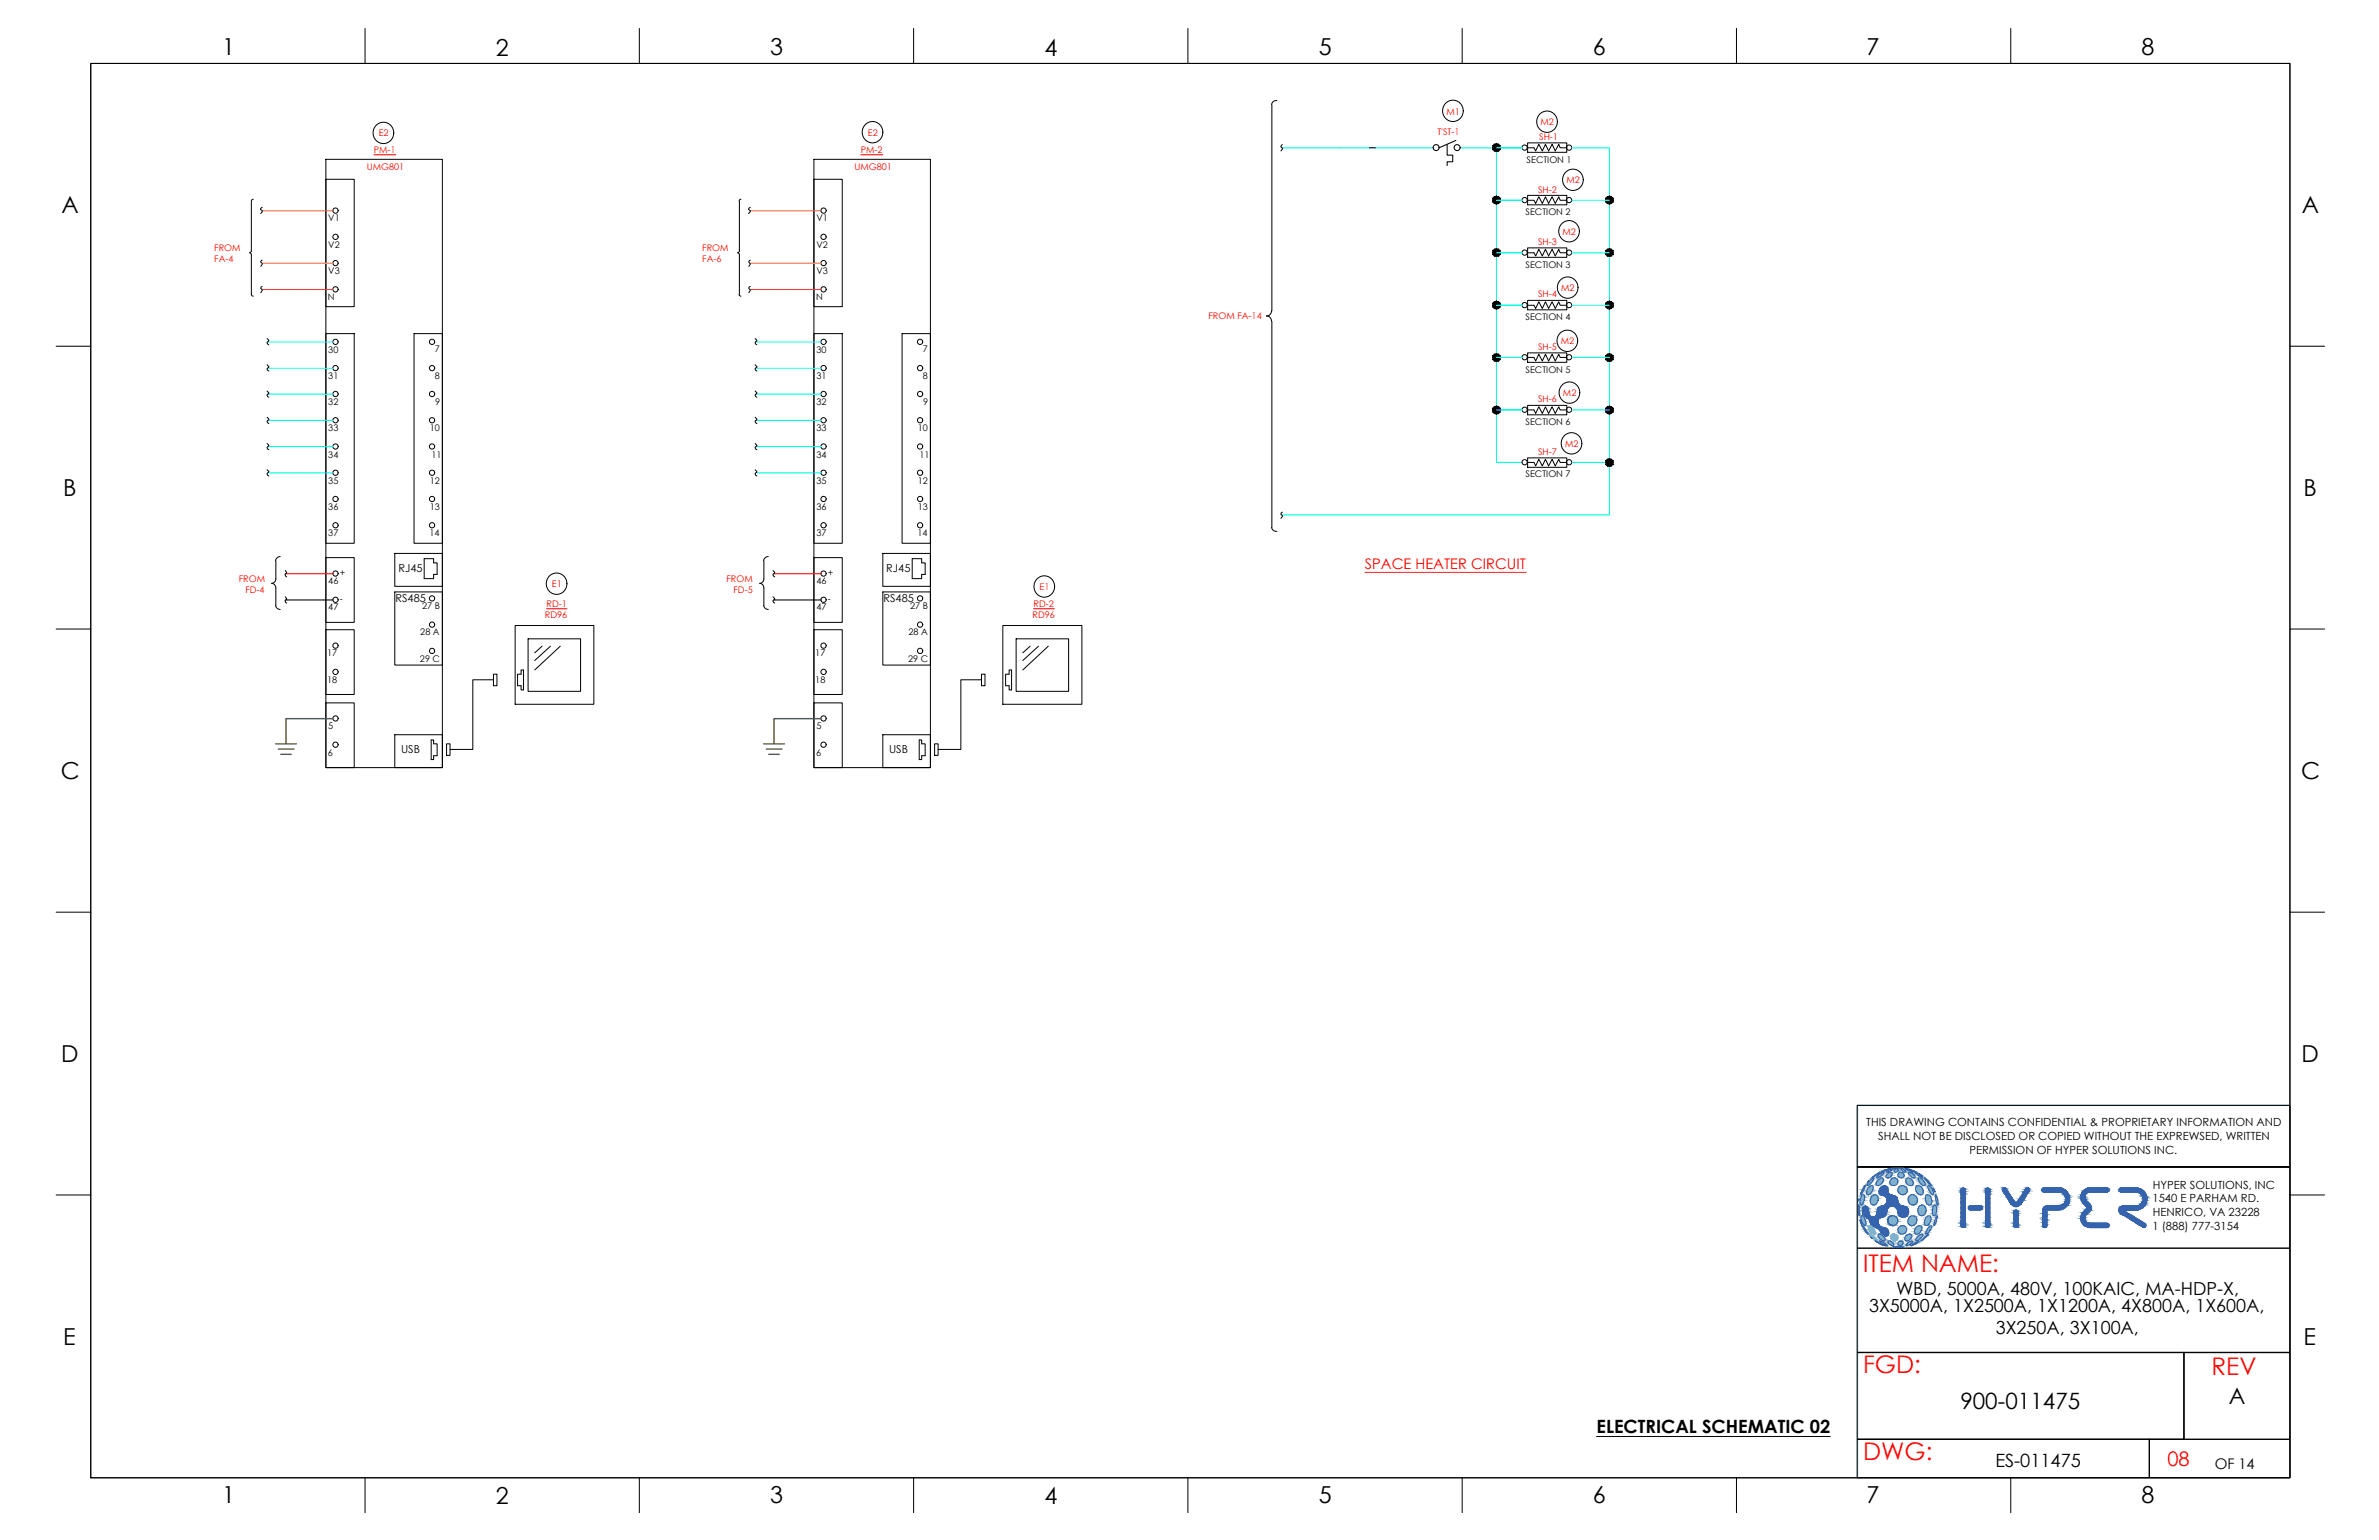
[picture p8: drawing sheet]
<svg xmlns="http://www.w3.org/2000/svg" width="432mm" height="279mm" viewBox="0 0 432 279" stroke-linecap="round" stroke-linejoin="round" font-family="sans-serif">
<defs><g id="words">
<g font-size="4.4" fill="#f00">
<text x="338.2" y="230.8">ITEM NAME:</text>
<text x="338.2" y="249.1">FGD:</text>
<text x="401.4" y="249.4">REV</text>
<text x="338.2" y="264.9">DWG:</text>
</g>
<g font-size="4.2">
<text x="40.4" y="10">1</text>
<text x="90" y="10.1">2</text>
<text x="139.8" y="10">3</text>
<text x="189.6" y="10.1">4</text>
<text x="239.4" y="10">5</text>
<text x="289.1" y="10">6</text>
<text x="338.8" y="10">7</text>
<text x="388.7" y="10">8</text>
<text x="11.1" y="38.7">A</text>
<text x="417.8" y="38.7">A</text>
<text x="11.5" y="90">B</text>
<text x="418.1" y="90">B</text>
<text x="11" y="141.3">C</text>
<text x="417.7" y="141.3">C</text>
<text x="11.1" y="192.7">D</text>
<text x="417.7" y="192.7">D</text>
<text x="11.5" y="244">E</text>
<text x="418.1" y="244">E</text>
<text x="40.4" y="272.7">1</text>
<text x="90" y="272.8">2</text>
<text x="139.8" y="272.7">3</text>
<text x="189.6" y="272.8">4</text>
<text x="239.4" y="272.7">5</text>
<text x="289.1" y="272.7">6</text>
<text x="338.8" y="272.7">7</text>
<text x="388.7" y="272.7">8</text>
</g>
<g font-size="4.1">
<text x="355.8" y="255.7">900-011475</text>
<text x="404.5" y="254.7">A</text>
</g>
<text font-size="3.6" fill="#f00" x="393.4" y="266">08</text>
<g font-size="3.3">
<text x="339.2" y="238.1">3X5000A, 1X2500A, 1X1200A, 4X800A, 1X600A,</text>
<text x="344.1" y="235">WBD, 5000A, 480V, 100KAIC, MA-HDP-X,</text>
<text x="362.2" y="242">3X250A, 3X100A,</text>
<text x="289.8" y="259.9">ELECTRICAL SCHEMATIC 02</text>
<text x="362.2" y="266.1">ES-011475</text>
</g>
<text font-size="2.7" fill="#f00" x="247.7" y="103.3">SPACE HEATER CIRCUIT</text>
<text font-size="2.7" x="402" y="266.5">OF 14</text>
<g font-size="2">
<text x="72.4" y="103.8">RJ45</text>
<text x="160.9" y="103.8">RJ45</text>
<text x="71.8" y="109.2">RS485</text>
<text x="160.4" y="109.2">RS485</text>
<text x="72.8" y="136.7">USB</text>
<text x="161.4" y="136.7">USB</text>
<text x="338.7" y="204.4">THIS DRAWING CONTAINS CONFIDENTIAL &amp; PROPRIETARY INFORMATION AND</text>
<text x="340.9" y="206.8">SHALL NOT BE DISCLOSED OR COPIED WITHOUT THE EXPREWSED, WRITTEN</text>
<text x="357.5" y="209.3">PERMISSION OF HYPER SOLUTIONS INC.</text>
<text x="390.7" y="215.7">HYPER SOLUTIONS, INC</text>
<text x="390.7" y="218.1">1540 E PARHAM RD.</text>
<text x="390.7" y="220.6">HENRICO, VA 23228</text>
<text x="390.7" y="223.2">1 (888) 777-3154</text>
</g>
<g font-size="1.7" fill="#f00">
<text x="262.5" y="20.8">M1</text>
<text x="279.6" y="22.7">M2</text>
<text x="67.8" y="27.7">PM-1</text>
<text x="68.7" y="24.7">E2</text>
<text x="156.2" y="27.7">PM-2</text>
<text x="157.5" y="24.6">E2</text>
<text x="260.9" y="24.5">T'ST-1</text>
<text x="279.4" y="25.4">SH-1</text>
<text x="66.6" y="30.9">UMG801</text>
<text x="155.1" y="30.9">UMG801</text>
<text x="279.2" y="34.9">SH-2</text>
<text x="284.3" y="33.2">M2</text>
<text x="38.9" y="45.5">FROM</text>
<text x="38.9" y="47.6">FA-4</text>
<text x="127.5" y="45.5">FROM</text>
<text x="127.5" y="47.5">FA-6</text>
<text x="279.2" y="44.4">SH-3</text>
<text x="283.6" y="42.6">M2</text>
<text x="279.2" y="53.9">SH-4</text>
<text x="283.4" y="52.8">M2</text>
<text x="219.4" y="57.9">FROM FA-14</text>
<text x="279.2" y="63.5">SH-5</text>
<text x="283.3" y="62.4">M2</text>
<text x="283.7" y="71.8">M2</text>
<text x="279.2" y="73">SH-6</text>
<text x="279.2" y="82.5">SH-7</text>
<text x="284.1" y="81">M2</text>
<text x="43.3" y="105.6">FROM</text>
<text x="44.5" y="107.6">FD-4</text>
<text x="100.2" y="106.6">E1</text>
<text x="131.9" y="105.6">FROM</text>
<text x="133.1" y="107.6">FD-5</text>
<text x="188.7" y="107.1">E1</text>
<text x="98.9" y="112.1">RD96</text>
<text x="99.2" y="110.1">RD-1</text>
<text x="187.4" y="112.1">RD96</text>
<text x="187.6" y="110.1">RD-2</text>
</g>
<g font-size="1.7">
<text x="277.1" y="29.5">SECTION 1</text>
<text x="59.6" y="40.1">V1</text>
<text x="148.2" y="40.1">V1</text>
<text x="276.9" y="39.1">SECTION 2</text>
<text x="59.6" y="44.9">V2</text>
<text x="148.2" y="44.9">V2</text>
<text x="59.6" y="49.7">V3</text>
<text x="148.2" y="49.7">V3</text>
<text x="276.9" y="48.6">SECTION 3</text>
<text x="59.5" y="54.4">N</text>
<text x="148.1" y="54.4">N</text>
<text x="276.9" y="58.1">SECTION 4</text>
<text x="59.6" y="64">30</text>
<text x="78.9" y="63.9">7</text>
<text x="148.2" y="64">30</text>
<text x="167.5" y="63.9">7</text>
<text x="59.6" y="68.7">31</text>
<text x="78.9" y="68.7">8</text>
<text x="148.2" y="68.7">31</text>
<text x="167.5" y="68.7">8</text>
<text x="276.9" y="67.6">SECTION 5</text>
<text x="59.6" y="73.5">32</text>
<text x="79" y="73.5">9</text>
<text x="148.2" y="73.5">32</text>
<text x="167.5" y="73.5">9</text>
<text x="276.9" y="77.2">SECTION 6</text>
<text x="59.6" y="78.2">33</text>
<text x="59.6" y="83">34</text>
<text x="78" y="78.2">10</text>
<text x="78.3" y="83">11</text>
<text x="148.2" y="78.2">33</text>
<text x="148.2" y="83">34</text>
<text x="166.6" y="78.2">10</text>
<text x="166.9" y="83">11</text>
<text x="59.6" y="87.8">35</text>
<text x="78" y="87.8">12</text>
<text x="148.2" y="87.8">35</text>
<text x="166.6" y="87.8">12</text>
<text x="276.9" y="86.6">SECTION 7</text>
<text x="59.6" y="92.5">36</text>
<text x="78" y="92.5">13</text>
<text x="148.2" y="92.5">36</text>
<text x="166.6" y="92.5">13</text>
<text x="59.6" y="97.3">37</text>
<text x="77.9" y="97.3">14</text>
<text x="148.2" y="97.3">37</text>
<text x="166.5" y="97.3">14</text>
<text x="59.6" y="106">46</text>
<text x="61.7" y="104.5">+</text>
<text x="148.2" y="106">46</text>
<text x="150.3" y="104.5">+</text>
<text x="59.6" y="110.8">47</text>
<text x="61.7" y="109.3">-</text>
<text x="76.6" y="110.5">27 B</text>
<text x="148.2" y="110.8">47</text>
<text x="150.3" y="109.3">-</text>
<text x="165.2" y="110.5">27 B</text>
<text x="59.4" y="119.1">17</text>
<text x="76.3" y="115.3">28 A</text>
<text x="148" y="119.1">17</text>
<text x="164.9" y="115.3">28 A</text>
<text x="59.4" y="123.8">18</text>
<text x="76.2" y="120">29 C</text>
<text x="148" y="123.8">18</text>
<text x="164.8" y="120">29 C</text>
<text x="59.5" y="137.1">6</text>
<text x="59.6" y="132.3">5</text>
<text x="148.1" y="137.1">6</text>
<text x="148.2" y="132.3">5</text>
</g>
</g></defs>
<!-- layer: GRID -->
<path d="M415.6 200.5h-78.5v67.5" fill="none" stroke="#6ec1dd" stroke-width=".25"/>
<!-- layer: 0 -->
<g fill="none" stroke="#000" stroke-width=".18">
<path d="M16.5 11.5h399.1v256.6h-399.1zM66.3 5.2v6.3M116 5.2v6.3M165.8 5.2v6.3M215.6 5.2v6.3M230.9 19v37.4M231.8 18.2a.86 .86 0 0 0-1 .8M265.4 5.2v6.3M315.2 5.2v6.3M365 5.2v6.3M45.6 36.5v9M46 36.1l-.4 .4"/>
<path d="M47.6 37.6l-.3 .3 .3 .3-.3 .5M59.1 28.9h21.2v110.4h-21.2zM59.1 32.5h5.2v23.1h-5.2zM134.2 36.5v9M134.5 36.1l-.4 .4M136.2 37.6l-.3 .3 .3 .3v.2l-.3 .3M147.7 28.9h21.2v110.4h-21.2zM147.7 32.5h5.2v23.1h-5.2zM232.8 26.2l-.3 .4 .3 .3-.3 .5M248.5 26.8h1.1M277.3 26.8h1.1l.3 .6 .6-1.2 .6 1.2 .6-1.2 .6 1.2 .6-1.2 .6 1.2 .6-1.2 .3 .6h1.2M277.3 25.9h7.1v1.7h-7.1z"/>
<path d="M277.3 36.3h1.1l.3 .6 .6-1.2 .6 1.2 .6-1.2 .6 1.2 .6-1.2 .6 1.2 .6-1.2 .3 .6h1.2M277.3 35.4h7.1v1.8h-7.1zM45.6 45.5l-.3 .4 .3 .3M45.6 46.2v7.2l.4 .3M47.6 52l-.3 .2 .2 .3a.45 .45 0 0 1-.2 .6M47.6 47.2l-.3 .2 .2 .3a.45 .45 0 0 1-.2 .6M134.1 53.4l.4 .3M134.2 46.2v7.2M134.2 45.5l-.3 .4 .3 .3M136.2 52l-.3 .2 .3 .4-.3 .5M136.2 47.2l-.3 .2 .3 .4-.3 .5M229.9 57.3a.95 .95 0 0 1 .9 1"/>
<path d="M230.8 56.4a.95 .95 0 0 1-.9 1M230.9 58.3v37.4M277.3 45.9h1.1l.3 .5 .6-1.2 .6 1.2 .6-1.2 .6 1.2 .6-1.2 .6 1.2 .6-1.2 .3 .7h1.2M277.3 45h7.1v1.7h-7.1zM277.3 55.4h1.1l.3 .6 .6-1.2 .6 1.2 .6-1.2 .6 1.2 .6-1.2 .6 1.2 .6-1.2 .3 .6h1.2M277.3 54.5h7.1v1.7h-7.1zM10.2 62.8h6.3M48.5 61.4l.3 .3-.3 .4 .3 .5M48.5 66.2l.3 .3-.3 .4 .3 .4M48.5 70.9l.3 .4-.3 .3 .3 .5M48.5 75.7l.3 .3-.3 .4 .3 .4M59.1 60.5h5.2v38.1h-5.2z"/>
<path d="M75.1 60.5h5.2v38.1h-5.2zM137.1 61.4l.3 .3-.3 .4 .3 .5M137.1 66.2l.3 .3-.3 .4 .3 .4M137.1 70.9l.3 .4-.3 .3 .3 .5M137.1 75.7l.3 .3-.3 .4 .3 .4M147.7 60.5h5.2v38.1h-5.2zM163.7 60.5h5.2v38.1h-5.2zM277.3 64.8h1.1l.3 .7 .6-1.2 .6 1.2 .6-1.2 .6 1.2 .6-1.2 .6 1.2 .6-1.2 .3 .5h1.2M277.3 64h7.1v1.7h-7.1zM277.3 74.4h1.1l.3 .6 .6-1.2 .6 1.2 .6-1.2 .6 1.2 .6-1.2 .6 1.2 .6-1.2 .3 .6h1.2M277.3 73.5h7.1v1.8h-7.1zM415.6 62.8h6.3"/>
<path d="M48.5 80.5l.3 .3-.3 .4 .3 .4M48.5 85.2l.3 .3-.3 .4 .3 .5M137.1 80.5l.3 .3-.3 .4 .3 .4M137.1 85.2l.3 .3-.3 .4 .3 .5M230.8 95.7a.86 .86 0 0 0 1 .7M232.8 92.9l-.3 .3 .3 .3-.3 .6M277.3 83.9h1.1l.3 .6 .6-1.2 .6 1.2 .6-1.2 .6 1.2 .6-1.2 .6 1.2 .6-1.2 .3 .6h1.2M277.3 83.1h7.1v1.7h-7.1zM10.2 114.1h6.3M49.3 105.8a.86 .86 0 0 1 .8 .9v3.2M50 109.8a.86 .86 0 0 0 .9 .8M50.1 101.7v3.3"/>
<path d="M50.1 105a.86 .86 0 0 1-.8 .9M50.9 101a.86 .86 0 0 0-.9 .7M51.8 103.5l.2 .5-.3 .2 .3 .5M51.8 108.3l.2 .4-.3 .3 .3 .4M59.1 101.2h5.2v11.7h-5.2zM59.1 114.3h5.2v11.7h-5.2zM71.7 100.4h8.6v6h-8.6zM71.7 107.4h8.6v13.3h-8.6zM77 101.4h1.7v.7h.6v2.1h-.6v.8h-1.7zM93.5 113.5h14.3v14.3h-14.3zM95.8 115.9h9.6v9.5h-9.6zM98.4 117.2l-1.3 1.2"/>
<path d="M99.9 117.2l-2.8 2.6M101.7 117.2l-4.6 4.4M137.9 105.8a.86 .86 0 0 1 .7 .9v3.2M138.6 109.8a.86 .86 0 0 0 .8 .8M138.6 105a.86 .86 0 0 1-.7 .9M138.6 101.7v3.3M139.4 101a.86 .86 0 0 0-.8 .7M140.3 103.5l.3 .3-.3 .5 .3 .4M140.3 108.3l.3 .3-.3 .5 .3 .3M147.7 101.2h5.2v11.7h-5.2zM147.7 114.3h5.2v11.7h-5.2zM160.2 100.4h8.7v6h-8.7z"/>
<path d="M160.2 107.4h8.7v13.3h-8.7zM165.6 101.4h1.7v.7h.6v2.1h-.6v.8h-1.7zM182 113.5h14.4v14.3h-14.4zM184.4 115.9h9.6v9.5h-9.6zM187 117.2l-1.4 1.2M188.5 117.2l-2.9 2.6M190.3 117.2l-4.7 4.4M415.6 114.1h6.3M59.1 127.5h5.2v11.8h-5.2zM71.7 133.3h8.6v6h-8.6zM78.3 134.3h.4v.7h.6v2.1h-.6v.7h-.4zM81.1 135h.6v2h-.6z"/>
<path d="M89.6 123.3h-3.8v12.7h-4.1M89.6 122.3h.6v2.1h-.6zM94.6 121.6h.4v3.6h-.4v-.8h-.7v-2.1h.7zM147.7 127.5h5.2v11.8h-5.2zM160.2 133.3h8.7v6h-8.7zM166.8 134.3h.5v.7h.6v2.1h-.6v.7h-.5zM169.6 135h.7v2h-.7zM178.1 123.3h-3.7v12.7h-4.1M178.1 122.3h.7v2.1h-.7zM183.2 121.6h.4v3.6h-.4v-.8h-.7v-2.1h.7zM10.2 165.5h6.3M415.6 165.5h6.3"/>
<path d="M10.2 216.8h6.3M337.1 211.7h78.5M415.6 216.8h6.3M337.1 245.4h59.3v15.7h-59.3M66.3 268.1v6.4M116 268.1v6.4M165.8 268.1v6.4M215.6 268.1v6.4M265.4 268.1v6.4M315.2 268.1v6.4M365 268.1v6.4"/>
<circle cx="60.9" cy="38.2" r=".48"/>
<circle cx="69.6" cy="24.1" r="1.91"/>
<circle cx="149.5" cy="38.2" r=".48"/>
<circle cx="158.3" cy="24" r="1.91"/>
<circle cx="263.7" cy="20.1" r="1.91"/>
<circle cx="276.7" cy="26.8" r=".48"/>
<circle cx="276.7" cy="36.3" r=".48"/>
<circle cx="280.8" cy="22.1" r="1.91"/>
<circle cx="284.8" cy="26.8" r=".48"/>
<circle cx="284.8" cy="36.3" r=".48"/>
<circle cx="285.5" cy="32.6" r="1.91"/>
<circle cx="60.9" cy="47.7" r=".48"/>
<circle cx="60.9" cy="52.5" r=".48"/>
<circle cx="60.9" cy="43" r=".48"/>
<circle cx="149.5" cy="47.7" r=".48"/>
<circle cx="149.5" cy="43" r=".48"/>
<circle cx="149.5" cy="52.5" r=".48"/>
<circle cx="276.7" cy="45.8" r=".48"/>
<circle cx="276.7" cy="55.4" r=".48"/>
<circle cx="284.5" cy="52.2" r="1.91"/>
<circle cx="284.8" cy="42" r="1.91"/>
<circle cx="284.8" cy="45.8" r=".48"/>
<circle cx="284.8" cy="55.4" r=".48"/>
<circle cx="60.9" cy="76.2" r=".48"/>
<circle cx="60.9" cy="71.5" r=".48"/>
<circle cx="60.9" cy="62" r=".48"/>
<circle cx="60.9" cy="66.8" r=".48"/>
<circle cx="78.4" cy="76.2" r=".48"/>
<circle cx="78.4" cy="66.8" r=".48"/>
<circle cx="78.4" cy="71.5" r=".48"/>
<circle cx="78.4" cy="62" r=".48"/>
<circle cx="149.5" cy="76.2" r=".48"/>
<circle cx="149.5" cy="66.8" r=".48"/>
<circle cx="149.5" cy="62" r=".48"/>
<circle cx="149.5" cy="71.5" r=".48"/>
<circle cx="167" cy="71.5" r=".48"/>
<circle cx="167" cy="62" r=".48"/>
<circle cx="167" cy="76.2" r=".48"/>
<circle cx="167" cy="66.8" r=".48"/>
<circle cx="276.7" cy="74.3" r=".48"/>
<circle cx="276.7" cy="64.8" r=".48"/>
<circle cx="284.4" cy="61.8" r="1.91"/>
<circle cx="284.8" cy="74.3" r=".48"/>
<circle cx="284.8" cy="64.8" r=".48"/>
<circle cx="284.8" cy="71.2" r="1.91"/>
<circle cx="60.9" cy="90.5" r=".48"/>
<circle cx="60.9" cy="95.3" r=".48"/>
<circle cx="60.9" cy="85.8" r=".48"/>
<circle cx="60.9" cy="81" r=".48"/>
<circle cx="78.4" cy="81" r=".48"/>
<circle cx="78.4" cy="95.3" r=".48"/>
<circle cx="78.4" cy="85.8" r=".48"/>
<circle cx="78.4" cy="90.5" r=".48"/>
<circle cx="149.5" cy="81" r=".48"/>
<circle cx="149.5" cy="95.3" r=".48"/>
<circle cx="149.5" cy="85.8" r=".48"/>
<circle cx="149.5" cy="90.5" r=".48"/>
<circle cx="167" cy="95.3" r=".48"/>
<circle cx="167" cy="90.5" r=".48"/>
<circle cx="167" cy="81" r=".48"/>
<circle cx="167" cy="85.8" r=".48"/>
<circle cx="276.7" cy="83.9" r=".48"/>
<circle cx="284.8" cy="83.9" r=".48"/>
<circle cx="285.2" cy="80.4" r="1.91"/>
<circle cx="60.9" cy="117.1" r=".48"/>
<circle cx="60.9" cy="108.8" r=".48"/>
<circle cx="60.9" cy="104.1" r=".48"/>
<circle cx="78.4" cy="113.3" r=".48"/>
<circle cx="78.4" cy="108.6" r=".48"/>
<circle cx="78.4" cy="118.1" r=".48"/>
<circle cx="101" cy="105.9" r="1.91"/>
<circle cx="149.5" cy="108.8" r=".48"/>
<circle cx="149.5" cy="104.1" r=".48"/>
<circle cx="149.5" cy="117.1" r=".48"/>
<circle cx="167" cy="108.6" r=".48"/>
<circle cx="167" cy="118.1" r=".48"/>
<circle cx="167" cy="113.3" r=".48"/>
<circle cx="189.5" cy="106.4" r="1.91"/>
<circle cx="60.9" cy="121.9" r=".48"/>
<circle cx="60.9" cy="135.1" r=".48"/>
<circle cx="60.9" cy="130.3" r=".48"/>
<circle cx="149.5" cy="135.1" r=".48"/>
<circle cx="149.5" cy="130.3" r=".48"/>
<circle cx="149.5" cy="121.9" r=".48"/>
</g>
<!-- layer: TEXT -->
<path d="M67.8 28.1h4M156.2 28.1h4M99.2 110.4h3.7M187.6 110.4h3.8M247.7 103.8h29.3" fill="none" stroke="#f00" stroke-width=".18"/>
<!-- layer: GROUND -->
<path d="M50 135h3.8M50.5 135.9h2.9M51 136.9h1.9M60.5 130.4h-8.6v4.6M138.6 135h3.8M139.1 135.9h2.9M139.5 136.9h1.9M149.1 130.4h-8.6v4.6" fill="none" stroke="#0f0" stroke-width=".25"/>
<!-- layer: WIRE - 480A-BRN -->
<path d="M47.6 38.2h12.9M136.1 38.2h13" fill="none" stroke="#dd6e00" stroke-width=".19"/>
<!-- layer: WIRE - 480B-ORG -->
<path d="M47.6 52.5h12.9M136.2 52.5h12.9" fill="none" stroke="#ff7f00" stroke-width=".19"/>
<!-- layer: WIRE - 480C-YEL -->
<path d="M47.6 47.8h12.9M136.2 47.8h12.9" fill="none" stroke="#facd05" stroke-width=".19"/>
<!-- layer: Wire -->
<g fill="none" stroke="#0ff" stroke-width=".19">
<path d="M232.7 26.8h27.4M265.1 26.8h11.2M271.6 26.8v57.1h4.7M271.6 36.3h4.7M285.3 26.8h6.8v66.6h-59.4M285.3 36.3h6.8M271.6 45.9h4.7M271.6 55.4h4.7M285.3 45.9h6.8M285.3 55.4h6.8M48.5 62.1h12M48.5 71.5h12"/>
<path d="M48.5 66.8h12M48.5 76.3h12M137.1 62.1h12M137.1 71.5h12M137.1 66.8h12M137.1 76.3h12M271.6 64.8h4.7M271.6 74.4h4.7M285.3 64.8h6.8M285.3 74.4h6.8M48.5 81h12M48.5 85.8h12"/>
<path d="M137.1 81h12M137.1 85.8h12M285.3 83.9h6.8"/>
</g>
<!-- layer: WIRE - 24+_RED -->
<path d="M51.8 104.1h8.7M140.4 104.1h8.7" fill="none" stroke="#f00" stroke-width=".19"/>
<!-- layer: WIRE - 24-_BLK -->
<path d="M51.8 108.9h8.7M140.4 108.9h8.7" fill="none" stroke="#000" stroke-width=".19"/>
<!-- layer: L0P7 -->
<g fill="none" stroke="#000" stroke-width=".19">
<path d="M262.7 26.2v1.9h1v1.3h-1v.6M264.3 25.5l-3.1 1.3"/>
<circle cx="260.7" cy="26.8" r=".54"/>
<circle cx="264.5" cy="26.8" r=".54"/>
</g>
<!-- layer: 0 -->
<g fill="#000" stroke="#000" stroke-width=".18">
<path d="M270.9 26.8l.1 .3 .6-.3zM271 27.1l.6-.3-.4 .6zM271.6 26.8l-.4 .6 .4 .1z"/>
<path d="M270.9 36.3l.1 .4 .6-.4zM271 36.7l.6-.4-.4 .6zM271.6 36.3l-.4 .6 .4 .1z"/>
<path d="M271.6 26.8v.7l.4-.1zM271.6 26.8l.7 .3-.3 .3zM271.6 26.8l.7 .3v-.3z"/>
<path d="M271.2 26.2l.4 .6v-.8zM271.2 26.2l.4 .6-.6-.4zM271 26.4l-.1 .4h.7z"/>
<path d="M271.6 36.3v.7l.4-.1zM271.6 36.3l.7 .4-.3 .2zM271.6 36.3l.7 .4v-.4z"/>
<path d="M271.2 35.7l.4 .6v-.7zM271.2 35.7l.4 .6-.6-.3zM271 36l-.1 .3h.7z"/>
<path d="M271.6 26.8h.7v-.4zM272 26.2l.3 .2-.7 .4zM271.6 26v.8l.4-.6z"/>
<path d="M271.6 36.3h.7v-.3zM272 35.7l.3 .3-.7 .3zM271.6 35.6v.7l.4-.6z"/>
<path d="M291.4 36.3l.1 .4 .6-.4zM291.5 36.7l.6-.4-.4 .6zM292.1 36.3l-.4 .6 .4 .1z"/>
<path d="M292.1 36.3v.7l.3-.1zM292.1 36.3l.7 .4-.4 .2zM292.1 36.3l.7 .4v-.4z"/>
<path d="M291.7 35.7l.4 .6v-.7zM291.5 36l.2-.3 .4 .6zM291.5 36l-.1 .3h.7z"/>
<path d="M292.1 36.3h.7v-.3zM292.4 35.7l.4 .3-.7 .3zM292.1 35.6v.7l.3-.6z"/>
<path d="M270.9 45.9l.1 .3 .6-.3zM271 46.2l.6-.3-.4 .5zM271.6 45.9l-.4 .5 .4 .2z"/>
<path d="M270.9 55.4l.1 .3 .6-.3zM271 55.7l.6-.3-.4 .6zM271.6 55.4l-.4 .6 .4 .1z"/>
<path d="M271.6 45.9v.7l.4-.2zM271.6 45.9l.7 .3-.3 .2zM271.6 45.9l.7 .3v-.3z"/>
<path d="M271.2 45.2l.4 .7v-.8zM271.2 45.2l.4 .7-.6-.4zM271 45.5l-.1 .4h.7z"/>
<path d="M271.6 55.4v.7l.4-.1zM271.6 55.4l.7 .3-.3 .3zM271.6 55.4l.7 .3v-.3z"/>
<path d="M271.2 54.8l.4 .6v-.8zM271.2 54.8l.4 .6-.6-.4zM271 55l-.1 .4h.7z"/>
<path d="M271.6 45.9h.7v-.4zM272 45.2l.3 .3-.7 .4zM271.6 45.1v.8l.4-.7z"/>
<path d="M271.6 55.4h.7v-.4zM272 54.8l.3 .2-.7 .4zM271.6 54.6v.8l.4-.6z"/>
<path d="M291.4 45.9l.1 .3 .6-.3zM291.5 46.2l.6-.3-.4 .5zM292.1 45.9l-.4 .5 .4 .2z"/>
<path d="M291.4 55.4l.1 .3 .6-.3zM291.5 55.7l.6-.3-.4 .6zM292.1 55.4l-.4 .6 .4 .1z"/>
<path d="M292.1 45.9v.7l.3-.2zM292.1 45.9l.7 .3-.4 .2zM292.1 45.9l.7 .3v-.3z"/>
<path d="M291.7 45.2l.4 .7v-.8zM291.5 45.5l.2-.3 .4 .7zM291.5 45.5l-.1 .4h.7z"/>
<path d="M292.1 55.4v.7l.3-.1zM292.1 55.4l.7 .3-.4 .3zM292.1 55.4l.7 .3v-.3z"/>
<path d="M291.7 54.8l.4 .6v-.8zM291.5 55l.2-.2 .4 .6zM291.5 55l-.1 .4h.7z"/>
<path d="M292.1 45.9h.7v-.4zM292.4 45.2l.4 .3-.7 .4zM292.1 45.1v.8l.3-.7z"/>
<path d="M292.1 55.4h.7v-.4zM292.4 54.8l.4 .2-.7 .4zM292.1 54.6v.8l.3-.6z"/>
<path d="M270.9 64.8l.1 .4 .6-.4zM271 65.2l.6-.4-.4 .7zM271.6 64.8l-.4 .7 .4 .1z"/>
<path d="M270.9 74.4l.1 .4 .6-.4zM271 74.8l.6-.4-.4 .6zM271.6 74.4l-.4 .6 .4 .1z"/>
<path d="M271.6 64.8v.8l.4-.1zM271.6 64.8l.7 .4-.3 .3zM271.6 64.8l.7 .4v-.4z"/>
<path d="M271.2 64.3l.4 .5v-.7zM271.2 64.3l.4 .5-.6-.3zM271 64.5l-.1 .3h.7z"/>
<path d="M271.6 74.4v.7l.4-.1zM271.6 74.4l.7 .4-.3 .2zM271.6 74.4l.7 .4v-.4z"/>
<path d="M271.2 73.8l.4 .6v-.7zM271.2 73.8l.4 .6-.6-.3zM271 74.1l-.1 .3h.7z"/>
<path d="M271.6 64.8h.7v-.3zM272 64.3l.3 .2-.7 .3zM271.6 64.1v.7l.4-.5z"/>
<path d="M271.6 74.4h.7v-.3zM272 73.8l.3 .3-.7 .3zM271.6 73.7v.7l.4-.6z"/>
<path d="M291.4 64.8l.1 .4 .6-.4zM291.5 65.2l.6-.4-.4 .7zM292.1 64.8l-.4 .7 .4 .1z"/>
<path d="M291.4 74.4l.1 .4 .6-.4zM291.5 74.8l.6-.4-.4 .6zM292.1 74.4l-.4 .6 .4 .1z"/>
<path d="M292.1 64.8v.8l.3-.1zM292.1 64.8l.7 .4-.4 .3zM292.1 64.8l.7 .4v-.4z"/>
<path d="M291.7 64.3l.4 .5v-.7zM291.5 64.5l.2-.2 .4 .5zM291.5 64.5l-.1 .3h.7z"/>
<path d="M292.1 74.4v.7l.3-.1zM292.1 74.4l.7 .4-.4 .2zM292.1 74.4l.7 .4v-.4z"/>
<path d="M291.7 73.8l.4 .6v-.7zM291.5 74.1l.2-.3 .4 .6zM291.5 74.1l-.1 .3h.7z"/>
<path d="M292.1 64.8h.7v-.3zM292.4 64.3l.4 .2-.7 .3zM292.1 64.1v.7l.3-.5z"/>
<path d="M292.1 74.4h.7v-.3zM292.4 73.8l.4 .3-.7 .3zM292.1 73.7v.7l.3-.6z"/>
<path d="M291.4 83.9l.1 .4 .6-.4zM291.5 84.3l.6-.4-.4 .6zM292.1 83.9l-.4 .6 .4 .2z"/>
<path d="M292.1 83.9v.8l.3-.2zM292.1 83.9l.7 .4-.4 .2zM292.1 83.9l.7 .4v-.4z"/>
<path d="M291.7 83.3l.4 .6v-.7zM291.5 83.6l.2-.3 .4 .6zM291.5 83.6l-.1 .3h.7z"/>
<path d="M292.1 83.9h.7v-.3zM292.4 83.3l.4 .3-.7 .3zM292.1 83.2v.7l.3-.6z"/>
</g>
<!-- layer: DEVICE -->
<path d="M337.1 211.7h78.5M289.8 260.6h42.4" fill="none" stroke="#000" stroke-width=".18"/>
<!-- layer: REGULAR_LINE -->
<path d="M337.1 211.7h78.5M337.1 226.5h78.5M337.1 245.4h78.5M396.4 245.4v15.7M337.1 261.1h78.5M390.1 261.1v6.9" fill="none" stroke="#000" stroke-width=".25"/>
<g fill="#3563ad" stroke="#3563ad" stroke-width=".18">
<path d="M341.8 215.2h.4z"/>
<path d="M338.5 218.8h.2z"/>
<path d="M341.2 218.9h1.9z"/>
<path d="M345.3 220.8l.1 .1z"/>
<path d="M345.3 220.8h.4z"/>
<path d="M339.6 222.1h1.4z"/>
<path d="M342 224.2h.5z"/>
<path d="M365.7 219.6h.4z"/>
<path d="M365.6 222.5h.6l-.1 .1z"/>
<path d="M356.1 215.6h.4z"/>
<path d="M356 222.5h.6l-.1 .1z"/>
<path d="M360.6 215.6h.4z"/>
<path d="M360.4 222.5h.7l-.1 .1z"/>
<path d="M367.9 215.5h.2z"/>
<path d="M366 218.1h1z"/>
<path d="M365.9 218.9h.1z"/>
<path d="M370.9 222.6h.5z"/>
<path d="M387.8 218.8h1.4z"/>
<path d="M385.2 218.8h4z"/>
<path d="M389 222.6h.3z"/>
<path d="M389 222.6l.2 .1z"/>
<path d="M377.7 217.4h.7z"/>
<path d="M378.4 219.7h1z"/>
<path d="M379 222.6h3.6z"/>
<path d="M379.2 222.7h3.3z"/>
<path d="M341.8 215.2h.6zM341.7 215.2h.7z"/>
<path d="M341.7 215.2l.7 .1zM341.7 215.2l.7 .1z"/>
<path d="M341.7 215.3l.8 .1-.1-.1zM341.5 215.4l.2-.1 .8 .1zM341.5 215.4h1zM341.5 215.4h1z"/>
<path d="M341.5 215.4l1.1 .1-.1-.1zM341.3 215.5l.2-.1 1.1 .1z"/>
<path d="M341.3 215.5l1.4 .2-.1-.2zM341.3 215.5l1.4 .2h-1.4z"/>
<path d="M341.3 215.7l1.4 .1v-.1zM341.3 215.7l1.4 .1h-1.5z"/>
<path d="M341.2 215.8l1.5 .2v-.2zM341.2 215.8l1.5 .2h-1.6z"/>
<path d="M341.1 216h1.6zM341.1 216h1.6z"/>
<path d="M341.1 216l1.6 .2v-.2zM341.1 216l1.6 .2h-1.7z"/>
<path d="M341 216.2l1.7 .2v-.2zM341 216.2l1.7 .2h-1.6z"/>
<path d="M341.1 216.4l1.7 .1-.1-.1zM341.1 216.4l1.7 .1h-1.7z"/>
<path d="M341.1 216.5l1.8 .1-.1-.1zM341.1 216.5l1.8 .1h-1.7z"/>
<path d="M341.2 216.6l1.7 .1zM341.2 216.6l1.7 .1z"/>
<path d="M341.2 216.7l1.9 .1-.2-.1zM341.2 216.7l1.9 .1h-1.7z"/>
<path d="M341.4 216.8h1.8zM341.4 216.8h1.8z"/>
<path d="M341.4 216.8l2.1 .1zM341.4 216.8l2.1 .1zM341.7 216.9h1.8zM341.7 216.9h1.8z"/>
<path d="M341.7 216.9h2zM341.7 216.9h2z"/>
<path d="M341.9 216.9h1.9zM341.9 216.9h1.9z"/>
<path d="M341.9 216.9l2 .1zM341.9 216.9l2 .1z"/>
<path d="M342.1 217l1.9 .1zM342.1 217l1.9 .1z"/>
<path d="M342.2 217.1l2.1 .1-.3-.1zM342.2 217.1l2.1 .1h-1.9zM342.4 217.2h1.9zM342.4 217.2h1.9z"/>
<path d="M342.4 217.2l2 .3-.1-.3zM342.4 217.2l2 .3h-1.9zM342.5 217.5h1.9zM342.5 217.5h1.9z"/>
<path d="M342.5 217.5l2 .3-.1-.3zM342.5 217.5l2 .3h-2z"/>
<path d="M342.5 217.8h2zM342.5 217.8h2z"/>
<path d="M342.5 217.8l2 .3v-.3zM342.5 217.8l2 .3h-2z"/>
<path d="M342.5 218.1l2 .1v-.1zM342.5 218.1l2 .1h-2.1z"/>
<path d="M342.4 218.2l2.2 .1-.1-.1zM342.4 218.2l2.2 .1h-2.2z"/>
<path d="M342.4 218.3l2.4 .2-.2-.2zM342.4 218.3l2.4 .2h-2.6z"/>
<path d="M342.2 218.5l2.6 .1zM342.2 218.5l2.6 .1z"/>
<path d="M342.2 218.6l2.8 .1-.2-.1zM341.9 218.7l.3-.1 2.8 .1z"/>
<path d="M341.9 218.7h3.2zM341.9 218.7h3.2z"/>
<path d="M341.9 218.7l3.6 .1-.4-.1zM341.5 218.8l.4-.1 3.6 .1z"/>
<path d="M343.4 218.8h2.1zM343.4 218.8h2.1z"/>
<path d="M341.5 218.8h1.9zM341.5 218.8h1.9z"/>
<path d="M343.4 218.8h2.2zM343.4 218.8h2.2z"/>
<path d="M338.5 218.8h.2zM338.5 218.8h.2z"/>
<path d="M338.5 218.8l.3 .1zM338.4 218.9h.4z"/>
<path d="M343.6 218.8l2.2 .1zM343.6 218.8l2.2 .1zM343.8 218.9h2zM343.8 218.9h2z"/>
<path d="M338.4 218.9h.4zM338.3 218.9h.5z"/>
<path d="M341.5 218.8h1.9zM341.2 218.9h1.9zM341.2 218.9h1.9z"/>
<path d="M338.3 218.9l.6 .1-.1-.1zM338.3 218.9l.6 .1h-.7z"/>
<path d="M343.8 218.9l2.2 .1-.2-.1zM343.8 218.9l2.2 .1h-1.9z"/>
<path d="M338.2 219h.7zM338.2 219h.7z"/>
<path d="M344.1 219l2 .1zM344.1 219l2 .1z"/>
<path d="M341.2 218.9l1.5 .2 .4-.2zM340.9 219.1l.3-.2 1.5 .2z"/>
<path d="M340.9 219.1l1.8 .1zM340.9 219.1l1.8 .1z"/>
<path d="M338.2 219l.8 .2-.1-.2zM338.2 219l.8 .2h-.9z"/>
<path d="M338.1 219.2h1zM338.1 219.2h1z"/>
<path d="M344.1 219.1l2.2 .2-.2-.2zM344.1 219.1l2.2 .2h-2zM344.3 219.3h2zM344.3 219.3h2z"/>
<path d="M340.9 219.2l1.6 .2 .2-.2zM340.9 219.2l1.6 .2h-1.7zM340.8 219.4h1.7zM340.8 219.4h1.7z"/>
<path d="M344.3 219.3l2.1 .2-.1-.2zM344.3 219.3l2.1 .2h-2z"/>
<path d="M338.1 219.2l1 .3v-.3zM338.1 219.2l1 .3h-1.1z"/>
<path d="M344.4 219.5h2zM344.4 219.5h2z"/>
<path d="M338 219.5l1.1 .1v-.1zM338 219.5l1.1 .1h-1.1z"/>
<path d="M344.4 219.5l2 .2v-.2zM344.4 219.5l2 .2h-1.9z"/>
<path d="M340.8 219.4l1.7 .5v-.5zM340.8 219.4l1.7 .5h-1.8z"/>
<path d="M338 219.6l1.2 .3-.1-.3zM338 219.6l1.2 .3h-1.2z"/>
<path d="M344.5 219.7l1.9 .2v-.2zM344.5 219.7l1.9 .2h-1.9zM344.5 219.9h1.9zM344.5 219.9h1.9z"/>
<path d="M344.5 219.9l1.9 .1v-.1zM344.5 219.9l1.9 .1h-1.9z"/>
<path d="M344.5 220h1.9zM344.5 220h1.9z"/>
<path d="M338 219.9l1.2 .1v-.1zM338 219.9l1.2 .1h-1.2z"/>
<path d="M344.5 220l1.9 .2v-.2zM344.5 220l1.9 .2h-1.9z"/>
<path d="M340.7 219.9l1.7 .3 .1-.3zM340.7 219.9l1.7 .3h-1.8z"/>
<path d="M338 220l1.2 .2v-.2zM338 220l1.2 .2h-1.1z"/>
<path d="M340.6 220.2h1.8zM340.6 220.2h1.8z"/>
<path d="M344.5 220.2l1.8 .2 .1-.2zM344.5 220.2l1.8 .2h-1.7z"/>
<path d="M338.1 220.2l1.3 .2-.2-.2zM338.1 220.2l1.3 .2h-1.2z"/>
<path d="M344.6 220.4h1.7zM344.6 220.4h1.6z"/>
<path d="M340.6 220.2l1.6 .3 .2-.3zM340.6 220.2l1.6 .3h-1.7z"/>
<path d="M338.2 220.4l1.2 .1v-.1zM338.2 220.4l1.2 .1h-1.2z"/>
<path d="M340.5 220.5h1.7zM340.5 220.5h1.7z"/>
<path d="M344.6 220.4l1.5 .1 .1-.1zM344.6 220.4l1.5 .1h-1.3z"/>
<path d="M344.8 220.5l1.2 .2 .1-.2zM344.8 220.5l1.2 .2h-1.2z"/>
<path d="M338.2 220.5l1.4 .2-.2-.2zM338.2 220.5l1.4 .2h-1.3z"/>
<path d="M344.8 220.7h1.2zM344.8 220.7h1.1z"/>
<path d="M340.5 220.5l1.5 .2 .2-.2zM340.3 220.7l.2-.2 1.5 .2z"/>
<path d="M340.3 220.7h1.6zM340.3 220.7h1.7z"/>
<path d="M338.3 220.7h1.4zM338.3 220.7h1.4z"/>
<path d="M345 220.7h.9zM345 220.7l.7 .1z"/>
<path d="M338.4 220.7l1.5 .1zM338.4 220.7l1.5 .1z"/>
<path d="M345.1 220.8h.6zM345.1 220.8h.6z"/>
<path d="M340.3 220.7l1.3 .2 .3-.2zM339.9 220.9l.4-.2 1.3 .2z"/>
<path d="M339.9 220.9h1.7zM339.9 220.9h1.7z"/>
<path d="M338.5 220.8l1.4 .1zM338.5 220.8l1.4 .1z"/>
<path d="M338.5 220.9h3.1zM338.5 220.9h2.9z"/>
<path d="M338.7 220.9h2.7zM338.7 220.9h2.6z"/>
<path d="M338.8 220.9h2.5zM338.8 220.9l2.4 .1z"/>
<path d="M338.9 221l2.1 .1 .2-.1zM338.9 221l2.1 .1h-1.9zM339.1 221.1h1.9zM339.1 221.1h1.9z"/>
<path d="M339.1 221.1l1.8 .3 .1-.3zM339.1 221.1l1.8 .3h-1.6zM339.3 221.4h1.6zM339.3 221.4h1.6z"/>
<path d="M339.3 221.4l1.6 .4v-.4zM339.3 221.4l1.6 .4h-1.5z"/>
<path d="M339.4 221.8h1.5zM339.4 221.8h1.5zM339.4 221.8h1.5zM339.4 221.8h1.5z"/>
<path d="M339.4 221.8l1.6 .3-.1-.3zM339.4 221.8l1.6 .3h-1.4zM339.6 222.1h1.4z"/>
<path d="M339.6 222.1l1.6 .4-.2-.4zM339.6 222.1l1.6 .4h-1.4zM339.8 222.5h1.4zM339.8 222.5h1.4z"/>
<path d="M339.8 222.5l1.6 .1-.2-.1zM339.8 222.5l1.6 .1h-1.5z"/>
<path d="M339.9 222.6h1.6zM339.9 222.6h1.6z"/>
<path d="M340.1 222.6h1.5zM340.1 222.6h1.5z"/>
<path d="M340.1 222.6l1.7 .1zM340.1 222.6l1.7 .1zM340.3 222.7h1.5zM340.3 222.7h1.5z"/>
<path d="M340.3 222.7l1.9 .1zM340.3 222.7l1.9 .1zM340.6 222.8h1.6zM340.6 222.8h1.6z"/>
<path d="M340.6 222.8l1.9 .2-.3-.2zM340.6 222.8l1.9 .2h-1.6zM340.9 223h1.6zM340.9 223h1.6z"/>
<path d="M340.9 223l1.8 .2-.2-.2zM340.9 223l1.8 .2h-1.5zM341.2 223.2h1.5zM341.2 223.2h1.5z"/>
<path d="M341.2 223.2l1.6 .3-.1-.3zM341.2 223.2l1.6 .3h-1.5zM341.3 223.5h1.5zM341.3 223.5h1.5zM341.3 223.5h1.5zM341.3 223.5h1.5z"/>
<path d="M341.3 223.5l1.5 .3v-.3zM341.3 223.5l1.5 .3h-1.3zM341.5 223.8h1.3zM341.5 223.8h1.3z"/>
<path d="M341.5 223.8l1.2 .1 .1-.1zM341.5 223.8l1.2 .1h-1.2z"/>
<path d="M341.5 223.9l1.2 .1v-.1zM341.5 223.9l1.2 .1h-1z"/>
<path d="M341.7 224h1zM341.7 224l1 .1z"/>
<path d="M341.7 224.1h1zM341.7 224.1l.9 .1z"/>
<path d="M341.8 224.2h.8zM341.8 224.2h.7z"/>
<path d="M341.9 224.2h.6zM341.9 224.2h.6z"/>
<path d="M342 224.2l.4 .1zM342.1 224.3h.3z"/>
<path d="M365.7 219.6l.5 .1-.1-.1zM365.7 219.6l.5 .1h-.6z"/>
<path d="M365.6 219.7l.7 .2-.1-.2zM365.6 219.7l.7 .2h-.8z"/>
<path d="M365.5 219.9h.8zM365.5 219.9h.8z"/>
<path d="M365.5 219.9l.8 .1zM365.5 219.9l.8 .1z"/>
<path d="M365.5 220l.8 .2v-.2zM365.5 220l.8 .2h-.8z"/>
<path d="M365.5 220.2l.8 .3v-.3zM365.5 220.2l.8 .3h-.8z"/>
<path d="M365.5 220.5l.8 .6v-.6zM365.5 220.5l.8 .6h-.8z"/>
<path d="M365.5 221.1l.8 .7v-.7zM365.5 221.1l.8 .7h-.8z"/>
<path d="M365.5 221.8l.8 .3v-.3zM365.5 221.8l.8 .3h-.8z"/>
<path d="M365.5 222.1l.8 .2v-.2zM365.5 222.1l.8 .2h-.8z"/>
<path d="M365.5 222.3l.8 .1v-.1zM365.5 222.3l.8 .1h-.8zM365.5 222.4h.8zM365.5 222.4h.8z"/>
<path d="M365.5 222.4l.7 .1 .1-.1zM365.5 222.4l.7 .1h-.6z"/>
<path d="M365.6 222.5l.1 .1h.4zM365.7 222.6h.4z"/>
<path d="M356.1 215.6l.5 .1-.1-.1zM356.1 215.6l.5 .1h-.6z"/>
<path d="M356 215.7l.7 .2-.1-.2zM356 215.7l.7 .2h-.8z"/>
<path d="M355.9 215.9h.8zM355.9 215.9h.8z"/>
<path d="M355.9 215.9l.8 .1zM355.9 215.9l.8 .1z"/>
<path d="M355.9 216l.8 .2v-.2zM355.9 216l.8 .2h-.8z"/>
<path d="M355.9 216.2l.8 .2v-.2zM355.9 216.2l.8 .2h-.8z"/>
<path d="M355.9 216.4l.8 .3v-.3zM355.9 216.4l.8 .3h-.8z"/>
<path d="M355.9 216.7l.8 .7v-.7zM355.9 216.7l.8 .7h-.8z"/>
<path d="M355.9 217.4l.8 .8v-.8zM355.9 217.4l.8 .8h-.8z"/>
<path d="M355.9 218.2l.8 1v-1zM355.9 218.2l.8 1h-.8z"/>
<path d="M355.9 219.2l.8 .8v-.8zM355.9 219.2l.8 .8h-.8z"/>
<path d="M355.9 220l.8 .9v-.9zM355.9 220l.8 .9h-.8z"/>
<path d="M355.9 220.9l.8 .7v-.7zM355.9 220.9l.8 .7h-.8z"/>
<path d="M355.9 221.6l.8 .3v-.3zM355.9 221.6l.8 .3h-.8z"/>
<path d="M355.9 221.9l.8 .2v-.2zM355.9 221.9l.8 .2h-.8z"/>
<path d="M355.9 222.1l.8 .2v-.2zM355.9 222.1l.8 .2h-.8z"/>
<path d="M355.9 222.3h.8zM355.9 222.3h.8z"/>
<path d="M355.9 222.3l.8 .1zM355.9 222.3l.8 .1z"/>
<path d="M355.9 222.4l.7 .1 .1-.1zM355.9 222.4l.7 .1h-.6z"/>
<path d="M356 222.5l.1 .1h.4zM356.1 222.6h.4z"/>
<path d="M360.6 215.6l.5 .1-.1-.1zM360.4 215.7l.2-.1 .5 .1z"/>
<path d="M360.4 215.7l.7 .2v-.2zM360.4 215.7l.7 .2h-.7z"/>
<path d="M360.4 215.9h.8zM360.4 215.9h.8z"/>
<path d="M360.4 215.9l.8 .1zM360.4 215.9l.8 .1z"/>
<path d="M360.4 216l.8 .2v-.2zM360.4 216l.8 .2h-.8z"/>
<path d="M360.4 216.2l.8 .2v-.2zM360.4 216.2l.8 .2h-.8z"/>
<path d="M360.4 216.4l.8 .3v-.3zM360.4 216.4l.8 .3h-.8z"/>
<path d="M360.4 216.7l.8 .7v-.7zM360.4 216.7l.8 .7h-.8z"/>
<path d="M360.4 217.4l.8 .8v-.8zM360.4 217.4l.8 .8h-.8z"/>
<path d="M360.4 218.2l.8 1v-1zM360.4 218.2l.8 1h-.8z"/>
<path d="M360.4 219.2l.8 .8v-.8zM360.4 219.2l.8 .8h-.8z"/>
<path d="M360.4 220l.8 .9v-.9zM360.4 220l.8 .9h-.8z"/>
<path d="M360.4 220.9l.8 .7v-.7zM360.4 220.9l.8 .7h-.8z"/>
<path d="M360.4 221.6l.8 .3v-.3zM360.4 221.6l.8 .3h-.8z"/>
<path d="M360.4 221.9l.8 .2v-.2zM360.4 221.9l.8 .2h-.8z"/>
<path d="M360.4 222.1l.8 .2v-.2zM360.4 222.1l.8 .2h-.8z"/>
<path d="M360.4 222.3h.8zM360.4 222.3h.8z"/>
<path d="M360.4 222.3h.8zM360.4 222.3l.7 .1z"/>
<path d="M360.4 222.4l.7 .1v-.1zM360.4 222.4l.7 .1h-.7z"/>
<path d="M360.4 222.5l.6 .1zM360.6 222.6h.4z"/>
<path d="M357.7 218.8h1.8zM357.5 218.8h2z"/>
<path d="M357.5 218.8h2.2zM357.4 218.8h2.3z"/>
<path d="M357.4 218.8l2.3 .1zM357.4 218.8l2.3 .1z"/>
<path d="M357.3 218.9l2.5 .1-.1-.1zM357.3 218.9l2.5 .1h-2.5z"/>
<path d="M357.3 219l2.5 .1zM357.3 219l2.5 .1z"/>
<path d="M357.3 219.1l2.5 .1v-.1zM357.3 219.1l2.5 .1h-2.5z"/>
<path d="M357.3 219.2l2.5 .1zM357.3 219.2l2.5 .1z"/>
<path d="M357.3 219.3l2.5 .1v-.1zM357.3 219.3l2.5 .1h-2.5z"/>
<path d="M357.3 219.4h2.5zM357.3 219.4l2.3 .1z"/>
<path d="M357.4 219.5h2.2zM357.4 219.5h2.2z"/>
<path d="M357.6 219.5h1.8zM357.6 219.5h2z"/>
<path d="M363.8 215.5h.1zM363.6 215.5h.3z"/>
<path d="M363.6 215.5h.4zM363.6 215.5h.4z"/>
<path d="M367.9 215.5h.3zM367.8 215.5h.4z"/>
<path d="M367.8 215.5l.5 .2-.1-.2zM367.8 215.5l.5 .2h-.6z"/>
<path d="M363.6 215.5l.5 .2-.1-.2zM363.5 215.7l.1-.2 .5 .2zM363.5 215.7h.6zM363.5 215.7h.6z"/>
<path d="M367.7 215.7h.6zM367.7 215.7h.6z"/>
<path d="M363.5 215.7h.6zM363.5 215.7h.6z"/>
<path d="M367.7 215.7h.6zM367.7 215.7h.6z"/>
<path d="M363.5 215.7l.7 .1zM363.5 215.7l.7 .1z"/>
<path d="M363.4 215.8l.8 .1zM363.4 215.8l.8 .1z"/>
<path d="M367.6 215.7l.8 .2-.1-.2zM367.6 215.7l.8 .2h-.8zM367.6 215.9h.8zM367.6 215.9h.8z"/>
<path d="M363.4 215.9l.9 .1-.1-.1zM363.4 215.9l.9 .1h-.8zM363.5 216h.8zM363.5 216h.8z"/>
<path d="M367.6 215.9l.7 .1 .1-.1zM367.6 215.9l.7 .1h-.9zM367.4 216h.9zM367.4 216h.9z"/>
<path d="M363.5 216h.9zM363.5 216h.9z"/>
<path d="M367.4 216h.9zM367.4 216l.9 .1z"/>
<path d="M363.5 216l1 .2-.1-.2zM363.5 216l1 .2h-.9z"/>
<path d="M363.6 216.2h.9zM363.6 216.2h.9z"/>
<path d="M367.4 216.1l.8 .1 .1-.1zM367.4 216.1l.8 .1h-.9z"/>
<path d="M363.6 216.2l.9 .1zM363.6 216.2l.9 .1z"/>
<path d="M367.3 216.2l.8 .2 .1-.2zM367.3 216.2l.8 .2h-.9z"/>
<path d="M363.6 216.3l1 .2-.1-.2zM363.6 216.3l1 .2h-.8z"/>
<path d="M367.2 216.4h.9zM367.2 216.4l.8 .1z"/>
<path d="M363.8 216.5l1 .2-.2-.2zM363.8 216.5l1 .2h-.9z"/>
<path d="M367.2 216.5l.6 .4 .2-.4zM367.2 216.5l.6 .4h-.9z"/>
<path d="M366.9 216.9l.8 .2 .1-.2zM366.9 216.9l.8 .2h-.9z"/>
<path d="M363.9 216.7l1.2 .5-.3-.5zM363.9 216.7l1.2 .5h-.8z"/>
<path d="M364.3 217.2h.9zM364.3 217.2h.9z"/>
<path d="M366.8 217.1l.6 .3 .3-.3zM366.8 217.1l.6 .3h-.8z"/>
<path d="M366.6 217.4l.8 .2v-.2zM366.6 217.4l.8 .2h-.9z"/>
<path d="M364.3 217.2l1.1 .5-.2-.5zM364.3 217.2l1.1 .5h-.8z"/>
<path d="M366.5 217.6l.7 .2 .2-.2zM366.5 217.6l.7 .2h-.8z"/>
<path d="M364.6 217.7l.9 .1zM364.6 217.7l.9 .1z"/>
<path d="M364.6 217.8l.9 .1v-.1zM364.6 217.8l.9 .1h-.9z"/>
<path d="M366.4 217.8l.7 .1 .1-.1zM366.4 217.8l.7 .1h-.8z"/>
<path d="M366.3 217.9h.8zM366.3 217.9h.8z"/>
<path d="M364.6 217.9h1zM364.6 217.9h1z"/>
<path d="M366.2 217.9h.9zM366.2 217.9l.9 .1z"/>
<path d="M364.7 217.9l.9 .1zM364.7 217.9l.9 .1z"/>
<path d="M366.2 218h.9zM366.2 218h.9z"/>
<path d="M366.2 218l.9 .1zM366.2 218l.9 .1z"/>
<path d="M364.8 218l.9 .1zM364.8 218l.9 .1z"/>
<path d="M366.2 218.1h.9zM366 218.1h1zM366 218.1h1z"/>
<path d="M366 218.1l1 .1zM365.9 218.2h1.1z"/>
<path d="M364.8 218.1l1.1 .1-.2-.1zM364.8 218.1l1.1 .1h-1.1z"/>
<path d="M364.8 218.2h2.1zM364.8 218.2h2.2z"/>
<path d="M364.8 218.2l2.1 .1v-.1zM364.8 218.2l2.1 .1h-1.9zM365 218.3h1.9zM365 218.3h1.9z"/>
<path d="M365 218.3h1.9zM365 218.3l1.8 .1zM365 218.4h1.8z"/>
<path d="M365 218.4h1.8zM365 218.4h1.8zM365 218.4h1.8zM365 218.4h1.8zM365 218.4h1.8zM365 218.4h1.8zM365 218.4h1.8zM365 218.4h1.8zM365 218.4h1.8z"/>
<path d="M365 218.4l1.8 .1zM365 218.4l1.8 .1zM365 218.5h1.8zM365 218.5h1.8zM365 218.5h1.8zM365 218.5h1.8zM365 218.5h1.8zM365 218.5h1.8zM365 218.5h1.8zM365 218.5h1.8z"/>
<path d="M365 218.5h1.8zM365 218.5h1.7z"/>
<path d="M365.1 218.5h1.6zM365.1 218.5h1.6z"/>
<path d="M365.1 218.5l1.5 .2 .1-.2zM365.1 218.5l1.5 .2h-1.3z"/>
<path d="M365.3 218.7h1.3zM365.3 218.7h1.2z"/>
<path d="M365.3 218.7l1.1 .1 .1-.1zM365.3 218.7l1.1 .1h-.9z"/>
<path d="M365.5 218.8h.9zM365.5 218.8h.8z"/>
<path d="M365.5 218.8h.8zM365.5 218.8h.7z"/>
<path d="M365.7 218.8h.5zM365.7 218.8l.4 .1zM365.7 218.9h.4zM365.7 218.9h.4zM365.7 218.9h.4zM365.7 218.9h.4zM365.7 218.9h.4zM365.7 218.9h.4zM365.7 218.9h.4zM365.7 218.9h.4z"/>
<path d="M365.7 218.9h.3zM365.7 218.9h.4z"/>
<path d="M365.7 218.9h.3zM365.7 218.9h.3z"/>
<path d="M371 215.5h2.8zM370.9 215.5h2.9z"/>
<path d="M370.9 215.5h3.1zM370.9 215.5h3.1z"/>
<path d="M370.9 215.5l3.4 .1zM370.7 215.6h3.6z"/>
<path d="M370.7 215.6l3.6 .1zM370.7 215.6l3.6 .1z"/>
<path d="M370.7 215.7l4 .2-.4-.2zM370.7 215.7l4 .2h-4.1z"/>
<path d="M370.6 215.9h4.2zM370.6 215.9h4.2z"/>
<path d="M370.6 215.9l4.4 .1-.2-.1zM370.6 215.9l4.4 .1h-4.4z"/>
<path d="M370.6 216l4.5 .2-.1-.2zM370.6 216l4.5 .2h-4.3z"/>
<path d="M370.8 216.2h4.4zM370.8 216.2h4.4z"/>
<path d="M370.9 216.2l4.3 .1zM370.9 216.2l4.3 .1z"/>
<path d="M373.7 216.3h1.5zM373.7 216.3h1.5z"/>
<path d="M373.7 216.3h1.5zM373.7 216.3h1.5z"/>
<path d="M373.9 216.3l1.4 .1-.1-.1zM373.9 216.3l1.4 .1h-1z"/>
<path d="M374.3 216.4l1.1 .2-.1-.2zM374.3 216.4l1.1 .2h-.8z"/>
<path d="M374.6 216.6l.9 .1-.1-.1zM374.6 216.6l.9 .1h-.8z"/>
<path d="M374.7 216.7l.9 .2-.1-.2zM374.7 216.7l.9 .2h-.8z"/>
<path d="M374.8 216.9l.8 .1zM374.8 216.9l.8 .1z"/>
<path d="M374.8 217l.8 .2v-.2zM374.8 217l.8 .2h-.7z"/>
<path d="M374.9 217.2l.7 .1zM374.9 217.2l.7 .1z"/>
<path d="M374.9 217.3l.7 .3v-.3zM374.9 217.3l.7 .3h-.7zM374.9 217.6h.7zM374.9 217.6h.7z"/>
<path d="M374.9 217.6l.7 .3v-.3zM374.9 217.6l.7 .3h-.7z"/>
<path d="M374.9 217.9l.7 .1v-.1zM374.9 217.9l.7 .1h-.8z"/>
<path d="M374.8 218l.7 .3 .1-.3zM374.8 218l.7 .3h-.8z"/>
<path d="M374.7 218.3l.7 .2 .1-.2zM374.5 218.5l.2-.2 .7 .2z"/>
<path d="M374.5 218.5h.9zM374.4 218.5h1z"/>
<path d="M374.4 218.5l.8 .2 .2-.2zM374 218.7l.4-.2 .8 .2z"/>
<path d="M374 218.7h1.2zM373.7 218.8h1.5z"/>
<path d="M371.6 218.8h3.6zM371.4 218.8h3.8z"/>
<path d="M371.4 218.8l3.7 .1 .1-.1zM371.1 218.9l.3-.1 3.7 .1zM371.1 218.9h4zM371.1 218.9h4z"/>
<path d="M371.1 218.9l3.8 .2 .2-.2zM371.1 218.9l3.8 .2h-4z"/>
<path d="M370.9 219.1l3.7 .2 .3-.2zM370.9 219.1l3.7 .2h-3.7z"/>
<path d="M370.9 219.3h3.7zM370.8 219.3h3.7z"/>
<path d="M370.8 219.3l3.3 .2 .4-.2zM370.8 219.3l3.3 .2h-3.3z"/>
<path d="M370.8 219.5h3zM370.8 219.5h3.3z"/>
<path d="M370.8 219.5h2.9zM370.8 219.5h3z"/>
<path d="M370.8 219.5h2.9zM370.8 219.5h2.9z"/>
<path d="M370.8 219.5h.8zM370.7 219.5h.9z"/>
<path d="M370.7 219.5h.9zM370.7 219.5h.8zM370.7 219.5h.8zM370.7 219.5h.8z"/>
<path d="M370.7 219.5l.8 .1zM370.7 219.5l.8 .1z"/>
<path d="M370.7 219.6l.8 .1zM370.7 219.6l.8 .1zM370.7 219.7h.8zM370.7 219.7h.8zM370.7 219.7h.8zM370.7 219.7h.8zM370.7 219.7h.8zM370.7 219.7h.8z"/>
<path d="M370.7 219.7l.8 .1v-.1zM370.7 219.7l.8 .1h-.8z"/>
<path d="M370.7 219.8l.8 .1zM370.7 219.8l.8 .1z"/>
<path d="M370.7 219.9l.8 .1v-.1zM370.7 219.9l.8 .1h-.8zM370.7 220h.8zM370.7 220h.8z"/>
<path d="M370.7 220h.8zM370.7 220h.8zM370.7 220h.8zM370.7 220h.8z"/>
<path d="M370.7 220l.8 .1zM370.7 220l.8 .1z"/>
<path d="M370.7 220.1l.8 .1zM370.7 220.1l.8 .1z"/>
<path d="M370.7 220.2l.8 .2v-.2zM370.7 220.2l.8 .2h-.8z"/>
<path d="M370.7 220.4h.8zM370.7 220.4h.8z"/>
<path d="M370.7 220.4l.8 .1zM370.7 220.4l.8 .1z"/>
<path d="M370.7 220.5l.8 .1v-.1zM370.7 220.5l.8 .1h-.8zM370.7 220.6h.8zM370.7 220.6h.8z"/>
<path d="M370.7 220.6l.8 .1zM370.7 220.6l.8 .1zM370.7 220.7h.8zM370.7 220.7h.8zM370.7 220.7h.8zM370.7 220.7h.8z"/>
<path d="M370.7 220.7h.8zM370.7 220.7h.8z"/>
<path d="M370.7 220.7l.8 .1zM370.7 220.7l.8 .1z"/>
<path d="M370.7 220.8l.8 .1v-.1zM370.7 220.8l.8 .1h-.8z"/>
<path d="M370.7 220.9l.8 .3v-.3zM370.7 220.9l.8 .3h-.8z"/>
<path d="M370.7 221.2l.8 .2v-.2zM370.7 221.2l.8 .2h-.8z"/>
<path d="M370.7 221.4l.8 .3v-.3zM370.7 221.4l.8 .3h-.8z"/>
<path d="M370.7 221.7l.8 .1v-.1zM370.7 221.7l.8 .1h-.8z"/>
<path d="M370.7 221.8l.8 .3v-.3zM370.7 221.8l.8 .3h-.8z"/>
<path d="M370.7 222.1l.8 .1v-.1zM370.7 222.1l.8 .1h-.8z"/>
<path d="M370.7 222.2l.8 .1zM370.7 222.2l.8 .1z"/>
<path d="M370.7 222.3h.8zM370.7 222.3h.8zM370.7 222.3h.8zM370.7 222.3h.8z"/>
<path d="M370.7 222.3l.8 .1zM370.7 222.3l.8 .1z"/>
<path d="M370.7 222.4h.8zM370.7 222.4l.7 .1z"/>
<path d="M370.7 222.5l.7 .1v-.1zM370.7 222.5l.7 .1h-.6z"/>
<path d="M370.8 222.6h.6zM370.8 222.6h.6z"/>
<path d="M370.9 222.6l.3 .1zM371 222.7h.2z"/>
<path d="M385 215.5l3 .1zM385 215.5l3 .1z"/>
<path d="M384.9 215.6h3.3zM384.8 215.6h3.4z"/>
<path d="M384.8 215.6l3.5 .1zM384.8 215.6l3.5 .1z"/>
<path d="M384.8 215.7h3.8zM384.6 215.7h4z"/>
<path d="M384.6 215.7l4 .1zM384.6 215.7l4 .1z"/>
<path d="M384.6 215.8l4.2 .1-.2-.1zM384.6 215.8l4.2 .1h-4.2z"/>
<path d="M384.6 215.9l4.4 .1zM384.6 215.9l4.4 .1z"/>
<path d="M384.6 216l4.5 .1-.1-.1zM384.6 216l4.5 .1h-4.5z"/>
<path d="M384.6 216.1l4.6 .1zM384.6 216.1l4.6 .1z"/>
<path d="M384.7 216.2l4.5 .1v-.1zM384.7 216.2l4.5 .1h-4.2zM385 216.3h4.2zM385 216.3h4.2z"/>
<path d="M387.6 216.3h1.6zM387.6 216.3h1.6z"/>
<path d="M387.8 216.3h1.5zM387.8 216.3h1.5zM387.9 216.3h1.4zM387.9 216.3h1.4z"/>
<path d="M387.9 216.3l1.4 .1v-.1zM387.9 216.3l1.4 .1h-1z"/>
<path d="M388.3 216.4l1.1 .1-.1-.1zM388.3 216.4l1.1 .1h-.9z"/>
<path d="M388.5 216.5l1 .1zM388.5 216.5l1 .1z"/>
<path d="M388.6 216.6l.9 .2v-.2zM388.6 216.6l.9 .2h-.8z"/>
<path d="M388.7 216.8l.9 .1-.1-.1zM388.7 216.8l.9 .1h-.8z"/>
<path d="M388.8 216.9l.9 .2-.1-.2zM388.8 216.9l.9 .2h-.8z"/>
<path d="M388.9 217.1l.8 .2v-.2zM388.9 217.1l.8 .2h-.7z"/>
<path d="M389 217.3l.7 .1v-.1zM389 217.3l.7 .1h-.7z"/>
<path d="M389 217.4l.7 .3v-.3zM389 217.4l.7 .3h-.7z"/>
<path d="M389 217.7l.7 .1zM389 217.7l.7 .1z"/>
<path d="M389 217.8l.6 .3 .1-.3zM389 217.8l.6 .3h-.8zM388.8 218.1h.8zM388.8 218.1h.8z"/>
<path d="M388.8 218.1l.7 .2 .1-.2zM388.8 218.1l.7 .2h-.9z"/>
<path d="M388.6 218.3h.9zM388.6 218.3l.9 .1z"/>
<path d="M388.6 218.4l.8 .2 .1-.2zM388.4 218.6l.2-.2 .8 .2z"/>
<path d="M388.4 218.6h1zM388.3 218.6h1z"/>
<path d="M388.3 218.6l1 .2v-.2zM387.9 218.8l.4-.2 1 .2z"/>
<path d="M387.9 218.8h1.4zM387.8 218.8h1.4zM387.7 218.8h1.5z"/>
<path d="M385.4 218.8h3.8zM385.3 218.8h3.9zM385.3 218.8h3.9zM385.3 218.8h3.9z"/>
<path d="M385.3 218.8h3.9zM385.2 218.8h4zM385.1 218.8h4.1z"/>
<path d="M385.1 218.8h4.1zM385.1 218.8l4.1 .1z"/>
<path d="M385 218.9h4.2zM384.8 219h4.3z"/>
<path d="M384.8 219h4.3zM384.8 219h4.2z"/>
<path d="M384.8 219h4.2zM384.8 219l4.1 .1z"/>
<path d="M384.8 219.1l4 .1 .1-.1zM384.8 219.1l4 .1h-4.1z"/>
<path d="M384.7 219.2h4.1zM384.7 219.2l3.9 .1z"/>
<path d="M384.6 219.3h4zM384.6 219.3h3.9z"/>
<path d="M384.6 219.3l3.6 .2 .3-.2zM384.6 219.3l3.6 .2h-3.6z"/>
<path d="M384.6 219.5h3.6zM384.6 219.5h3.5z"/>
<path d="M384.6 219.5h3.5zM384.6 219.5h3.3z"/>
<path d="M384.6 219.5h3.1zM384.6 219.5h3.1zM384.6 219.5h3.1zM384.6 219.5h3.3z"/>
<path d="M384.6 219.5h.7zM384.6 219.5h.7z"/>
<path d="M384.6 219.5l.7 .1zM384.6 219.5l.7 .1zM384.6 219.6h.7zM384.6 219.6h.7zM384.6 219.6h.7zM384.6 219.6h.7z"/>
<path d="M384.6 219.6l.8 .1zM384.6 219.6l.8 .1z"/>
<path d="M384.6 219.7h.9zM384.6 219.7h.9z"/>
<path d="M384.6 219.7h.9zM384.6 219.7h.9z"/>
<path d="M384.6 219.7l1.1 .1zM384.6 219.7l1.1 .1z"/>
<path d="M384.6 219.8l1.2 .1zM384.6 219.8l1.2 .1z"/>
<path d="M384.6 219.9h1.3zM384.6 219.9h1.3z"/>
<path d="M384.7 219.9l1.3 .1-.1-.1zM384.7 219.9l1.3 .1h-1.2z"/>
<path d="M384.8 220l1.5 .2-.3-.2zM384.8 220l1.5 .2h-1.4zM384.9 220.2h1.4zM384.9 220.2h1.4z"/>
<path d="M384.9 220.2h1.5zM384.9 220.2h1.5zM385 220.2h1.4zM385 220.2h1.4zM385 220.2h1.4zM385 220.2h1.4zM385 220.2h1.4zM385 220.2h1.4zM385 220.2h1.4zM385 220.2h1.4zM385 220.2h1.4zM385 220.2h1.4zM385 220.2h1.4zM385 220.2h1.4z"/>
<path d="M385 220.2l1.5 .1zM385 220.2l1.5 .1z"/>
<path d="M385.1 220.3l1.5 .1zM385.1 220.3l1.5 .1z"/>
<path d="M385.2 220.4h1.5zM385.2 220.4h1.5z"/>
<path d="M385.3 220.4l1.5 .1zM385.3 220.4l1.5 .1z"/>
<path d="M385.4 220.5l1.8 .2-.4-.2zM385.4 220.5l1.8 .2h-1.4z"/>
<path d="M385.8 220.7l1.9 .3-.5-.3zM385.8 220.7l1.9 .3h-1.4z"/>
<path d="M386.3 221l1.7 .2-.3-.2zM386.3 221l1.7 .2h-1.4z"/>
<path d="M386.6 221.2l1.7 .2-.3-.2zM386.6 221.2l1.7 .2h-1.4z"/>
<path d="M386.9 221.4l1.6 .1-.2-.1zM386.9 221.4l1.6 .1h-1.4z"/>
<path d="M387.1 221.5l1.9 .3-.5-.3zM387.1 221.5l1.9 .3h-1.4z"/>
<path d="M387.6 221.8l1.5 .1-.1-.1zM387.6 221.8l1.5 .1h-1.4z"/>
<path d="M387.7 221.9h1.5zM387.7 221.9h1.5z"/>
<path d="M387.8 221.9l1.5 .1zM387.8 221.9l1.5 .1z"/>
<path d="M387.9 222h1.4zM387.9 222h1.4z"/>
<path d="M387.9 222l1.4 .1zM387.9 222l1.4 .1z"/>
<path d="M388 222.1l1.5 .1-.2-.1zM388 222.1l1.5 .1h-1.3z"/>
<path d="M388.2 222.2l1.3 .1v-.1zM388.2 222.2l1.3 .1h-1z"/>
<path d="M388.5 222.3l1 .1zM388.5 222.3l1 .1z"/>
<path d="M388.6 222.4l.8 .1 .1-.1zM388.6 222.4l.8 .1h-.6z"/>
<path d="M388.8 222.5l.6 .1zM388.8 222.5l.6 .1z"/>
<path d="M388.8 222.6h.6zM388.8 222.6h.5z"/>
<path d="M388.9 222.6h.4zM388.9 222.6h.4z"/>
<path d="M389 222.6h.3zM389 222.6h.3zM389 222.6h.3zM389 222.6h.3zM389 222.6h.3z"/>
<path d="M379.4 215.5h3zM379.3 215.5h3.1z"/>
<path d="M379.3 215.5h3.2zM379.2 215.5h3.3z"/>
<path d="M379.2 215.5h3.4zM379.2 215.5h3.4z"/>
<path d="M379.2 215.5l3.4 .1zM378.8 215.6h3.8z"/>
<path d="M378.8 215.6l3.9 .1zM378.7 215.7h4z"/>
<path d="M378.7 215.7l4 .1v-.1zM378.5 215.8l.2-.1 4 .1z"/>
<path d="M378.5 215.8l4.3 .1-.1-.1zM378.5 215.8l4.3 .1h-4.4z"/>
<path d="M378.4 215.9l4.4 .1zM378.2 216h4.6z"/>
<path d="M378.2 216l4.5 .1 .1-.1zM378.2 216l4.5 .1h-4.6z"/>
<path d="M378.1 216.1l4.5 .1 .1-.1zM378.1 216.1l4.5 .1h-4.6z"/>
<path d="M378 216.2h4.6zM378 216.2l4.4 .1z"/>
<path d="M378 216.3h4.4zM378 216.3h4.4z"/>
<path d="M378 216.3h1.3zM377.9 216.3h1.2zM377.9 216.3h1.2zM377.9 216.3h1.2z"/>
<path d="M377.9 216.3h1.2zM377.9 216.3l1 .1z"/>
<path d="M377.9 216.4l.8 .1 .2-.1zM377.9 216.4l.8 .1h-.8z"/>
<path d="M377.9 216.5l.7 .1 .1-.1zM377.9 216.5l.7 .1h-.8z"/>
<path d="M377.8 216.6h.8zM377.8 216.6l.8 .1z"/>
<path d="M377.8 216.7l.7 .1 .1-.1zM377.8 216.7l.7 .1h-.8z"/>
<path d="M377.7 216.8l.7 .3 .1-.3zM377.7 216.8l.7 .3h-.7zM377.7 217.1h.7zM377.7 217.1h.7z"/>
<path d="M377.7 217.1l.7 .1v-.1zM377.7 217.1l.7 .1h-.7z"/>
<path d="M377.7 217.2l.7 .2v-.2zM377.7 217.2l.7 .2h-.7zM377.7 217.4h.7z"/>
<path d="M377.7 217.4l.9 .2-.2-.2zM377.7 217.4l.9 .2h-.9z"/>
<path d="M377.7 217.6l.9 .2v-.2zM377.7 217.6l.9 .2h-.8z"/>
<path d="M377.8 217.8h.8zM377.8 217.8h.8z"/>
<path d="M377.8 217.8l.9 .1zM377.8 217.8l.9 .1z"/>
<path d="M377.9 217.9l1 .2-.2-.2zM377.9 217.9l1 .2h-1z"/>
<path d="M377.9 218.1h1zM377.9 218.1h1z"/>
<path d="M378 218.1l1.1 .2-.2-.2zM378 218.1l1.1 .2h-1.1zM378 218.3h1.1zM378 218.3h1.1z"/>
<path d="M378 218.3h1.1zM378 218.3h1.1zM378.1 218.3h1zM378.1 218.3h1zM378.1 218.3h1zM378.1 218.3h1zM378.1 218.3h1zM378.1 218.3h1zM378.1 218.3h1zM378.1 218.3h1z"/>
<path d="M378.1 218.3h1.1zM378.1 218.3h1.1z"/>
<path d="M378.1 218.3l1.2 .2-.1-.2zM378.1 218.3l1.2 .2h-1.1z"/>
<path d="M378.2 218.5h1.1zM378.2 218.5h1.1zM378.3 218.5h1zM378.3 218.5h1z"/>
<path d="M378.3 218.5h1zM378.3 218.5h1z"/>
<path d="M378.3 218.5h1.1zM378.3 218.5h1.1z"/>
<path d="M378.3 218.5l1.1 .2v-.2zM378.3 218.5l1.1 .2h-.9z"/>
<path d="M378.5 218.7l1 .1zM378.5 218.7l1 .1z"/>
<path d="M378.6 218.8l.9 .1v-.1zM378.6 218.8l.9 .1h-.8z"/>
<path d="M378.7 218.9l.9 .1zM378.7 218.9l.9 .1z"/>
<path d="M378.8 219h.8zM378.8 219h.8z"/>
<path d="M378.8 219l.8 .1zM378.8 219l.8 .1z"/>
<path d="M378.9 219.1l.7 .1zM378.8 219.2h.8z"/>
<path d="M378.8 219.2h.8zM378.8 219.2h.8z"/>
<path d="M378.8 219.2l.8 .1zM378.8 219.2l.8 .1z"/>
<path d="M378.7 219.3h.9zM378.7 219.3h.9z"/>
<path d="M378.7 219.3h.9zM378.7 219.3l.8 .1z"/>
<path d="M378.6 219.4l.8 .2 .1-.2zM378.6 219.4l.8 .2h-1z"/>
<path d="M378.4 219.6h1zM378.4 219.6l1 .1zM378.3 219.7h1.1z"/>
<path d="M378.3 219.7h1.1zM378.3 219.7h1zM378.3 219.7h1zM378.3 219.7h1z"/>
<path d="M378.3 219.7l1 .2v-.2zM378.3 219.7l1 .2h-1.1z"/>
<path d="M378.2 219.9h1zM378.2 219.9h1.1z"/>
<path d="M378.2 219.9h1zM378.2 219.9h1z"/>
<path d="M378.1 219.9h1zM378.1 219.9h1zM378.1 219.9h1zM378.1 219.9h1zM378.1 219.9h1zM378.1 219.9h1.1z"/>
<path d="M378.1 219.9l.9 .1 .1-.1zM378.1 219.9l.9 .1h-1z"/>
<path d="M378 220l.8 .2 .2-.2zM378 220l.8 .2h-.9zM377.9 220.2h.9zM377.9 220.2h.9z"/>
<path d="M377.9 220.2l.8 .2 .1-.2zM377.9 220.2l.8 .2h-.9z"/>
<path d="M377.8 220.4h.9zM377.8 220.4h.8z"/>
<path d="M377.8 220.4h.8zM377.8 220.4l.8 .1z"/>
<path d="M377.8 220.5l.7 .1 .1-.1zM377.8 220.5l.7 .1h-.8z"/>
<path d="M377.7 220.6l.8 .1zM377.7 220.6l.8 .1z"/>
<path d="M377.7 220.7l.7 .2 .1-.2zM377.7 220.7l.7 .2h-.7z"/>
<path d="M377.7 220.9l.7 .1v-.1zM377.7 220.9l.7 .1h-.7z"/>
<path d="M377.7 221l.7 .1v-.1zM377.7 221l.7 .1h-.7z"/>
<path d="M377.7 221.1l.7 .2v-.2zM377.7 221.1l.7 .2h-.7z"/>
<path d="M377.7 221.3l.8 .1zM377.7 221.3l.8 .1z"/>
<path d="M377.7 221.4l.9 .1-.1-.1zM377.7 221.4l.9 .1h-.9z"/>
<path d="M377.7 221.5l1 .2-.1-.2zM377.7 221.5l1 .2h-.9z"/>
<path d="M377.8 221.7l.9 .1zM377.8 221.7l.9 .1z"/>
<path d="M377.9 221.8h.9zM377.9 221.8h.9z"/>
<path d="M377.9 221.8l1.1 .1zM377.9 221.8l1.1 .1z"/>
<path d="M377.9 221.9h1.4zM377.9 221.9h1.4z"/>
<path d="M378 221.9h1.4zM378 221.9h1.4z"/>
<path d="M378 221.9h4.5zM378 221.9h4.5z"/>
<path d="M378 221.9l4.7 .2-.2-.2zM378 221.9l4.7 .2h-4.7z"/>
<path d="M378 222.1h4.7zM378 222.1h4.7z"/>
<path d="M378 222.1l4.8 .2-.1-.2zM378 222.1l4.8 .2h-4.6z"/>
<path d="M378.2 222.3h4.6zM378.2 222.3h4.6z"/>
<path d="M378.3 222.3l4.4 .2 .1-.2zM378.3 222.3l4.4 .2h-4.1zM378.6 222.5h4.1zM378.6 222.5h4.1z"/>
<path d="M378.6 222.5l4 .1 .1-.1zM378.6 222.5l4 .1h-3.6zM379 222.6h3.6z"/>
<path d="M379.1 222.6h3.5zM379.1 222.6l3.4 .1zM379.2 222.7h3.3z"/>
<path d="M379.3 222.7h3.1zM379.3 222.7h3.2z"/>
<path d="M379.3 222.7h3.1zM379.3 222.7h3.1z"/>
</g>
<g fill="none" stroke="#3563ad" stroke-width=".18">
<path d="M337.3 218.7l.1 .1a2.8 2.8 0 0 1 0 1.7zM337.4 217.6l-.1 .3zM337.9 216.9l.3-.2a1.28 1.28 0 0 1-.2 1.8l-.2 .1-.1-.1a2.01 2.01 0 0 1 .2-1.6zM338.4 215.2l.1-.1-.1 .6-.7 1zM339.1 214.3l-.2 .2zM339.2 215.3l.5-.2 .2 .1a1.31 1.31 0 0 1-.8 1.5h-.2l-.1-.3zM339.3 214.3l.8-.6a2.12 2.12 0 0 1-1.2 1.4l.2-.5zM339.8 217.1l.3-.3a.77 .77 0 0 1 .8 .4 .77 .77 0 0 1-.2 .9 .62 .62 0 0 1-.6 .5 .62 .62 0 0 1-.6-.5l-.1-.3zM339.8 213.7l1.5-1zM340.6 213.5l.5-.4 .7-.4h.2a2.25 2.25 0 0 1-1.4 1zM340.8 214.2l.7-.5 .3 .2a1.35 1.35 0 0 1-1.1 1.2l-.1-.1a.58 .58 0 0 1 .2-.8zM341.5 215.3a.73 .73 0 0 1 .8-.1 .73 .73 0 0 1 .4 .8 .91 .91 0 0 0 .9 .9 1.18 1.18 0 0 1 .9 1.2 1.23 1.23 0 0 0 1.3 .8 .99 .99 0 0 1 .6 1.2 .99 .99 0 0 1-1.1 .7 .99 .99 0 0 1-.8-1.1 1.02 1.02 0 0 0-1.2-.9 1.02 1.02 0 0 0-.9 1.2 .81 .81 0 0 1-.5 .7l-.6 .2a1.02 1.02 0 0 0-.3 1.2 1.02 1.02 0 0 0 1 .6 .87 .87 0 0 1 .8 .7 .87 .87 0 0 1-.4 .9 1.44 1.44 0 0 1-1.3-1.2l-.4-.3a1.27 1.27 0 0 1-1.3-1.3l-.3-.4a1.29 1.29 0 0 1-1.1-1 1.29 1.29 0 0 1 .4-1.3 .98 .98 0 0 1 .8 1.2 .8 .8 0 0 0 1.1 .7l.3-.3 .1-.7a.98 .98 0 0 1 1-.9 1 1 0 0 0 .8-1.2 1 1 0 0 0-1.2-.8l-.1-.1a1.03 1.03 0 0 1 .3-1.4z"/>
<path d="M341.5 212.7l.2-.2 1.4-.5zM341.9 212.4l.4-.2zM342.4 213.2a.84 .84 0 0 1 1-.5 .72 .72 0 0 1-.3 .8 .72 .72 0 0 1-.7 .1l-.1-.2zM342.5 212.5l1.1-.5a1.49 1.49 0 0 1-1.2 .6zM343.6 212l.8-.1h1zM343.8 212.4l.4-.4h.2a.35 .35 0 0 1-.1 .6 .35 .35 0 0 1-.5-.2zM344.6 211.9h.1zM344.6 212.8a.53 .53 0 0 1 .9 .1 .53 .53 0 0 1-.4 .8 .55 .55 0 0 1-.6-.6zM345.1 212l.8 .4v.2h-.4zM345.7 212l.6 .2 .9 .5zM346 213.8a.86 .86 0 0 1 1 .2 .86 .86 0 0 1 .1 1 .88 .88 0 0 1-.9-.2 .88 .88 0 0 1-.2-1zM346 212l1.8 .7z"/>
<path d="M346.4 212.7a1.09 1.09 0 0 1 1.2 1 1.2 1.2 0 0 1-1.2-1zM346.5 217.1a.89 .89 0 0 1 1.2-.1 .89 .89 0 0 1 .2 1.1 .89 .89 0 0 1-1.3 .3 .89 .89 0 0 1-.1-1.3zM347.6 212.7a2.44 2.44 0 0 1 1.4 1l-1.2-.8zM347.8 215.3l.2-.2a.99 .99 0 0 1 1 .5 .99 .99 0 0 1-.2 1.1 1.06 1.06 0 0 1-1-1.4zM348.1 213.8h.1a1.34 1.34 0 0 1 1.3 1.1l-.3 .2a1.64 1.64 0 0 1-1.1-1.3zM348.3 218.9a.72 .72 0 0 1 .9-.2 .72 .72 0 0 1 .4 .8 .83 .83 0 0 1-.3 .9 .83 .83 0 0 1-.9 0 1.16 1.16 0 0 1-.1-1.5zM349 213.4l-.7-.5 .7 .5M349.3 213.7l.5 .4 .7 1zM349.5 217l.3-.3a1.17 1.17 0 0 1 .6 1.9h-.2a1.28 1.28 0 0 1-.7-1.6zM349.9 215.2l.1-.1 .7 .6a.89 .89 0 0 1 .1 1l-.4-.3zM351 218.7l.1-.1a1.01 1.01 0 0 1 .3 1.4l-.2 .5h-.2a1.66 1.66 0 0 1 0-1.8zM351.2 216.2l-.3-.7 .3 .7"/>
<path d="M351.3 216.7a3 3 0 0 1 .5 1.9l-.2-.2-.2-.7zM337.6 221.3a3.8 3.8 0 0 0 1 1.8l.5 .8a5.5 5.5 0 0 1-1.5-2.6zM337.8 220.7l.1-.2a1.52 1.52 0 0 1 .6 1.9 1.67 1.67 0 0 1-.7-1.7zM339.1 222.5l.1-.1a1.12 1.12 0 0 1 1 1.5 1.52 1.52 0 0 1-1.1-1.4zM339.4 223.9a2.47 2.47 0 0 1 1.3 1.2 1.72 1.72 0 0 1-1.2-.9zM339.5 224.4l.3 .3zM340.4 225.1l1.6 .9zM341 223.9l.4 .1a1.21 1.21 0 0 1 .8 1.1 1.01 1.01 0 0 1-1.2-1.2zM341.2 225.2a1.95 1.95 0 0 1 1.3 .7v.1a2.06 2.06 0 0 1-1.3-.8zM342.7 225.2a.61 .61 0 0 1 .7 .1 .61 .61 0 0 1 .2 .7l-.3-.1a.77 .77 0 0 1-.6-.7zM342.9 220.7a.96 .96 0 0 0-.2 1.1 .96 .96 0 0 0 .9 .6 .92 .92 0 0 1-.9-.9 .92 .92 0 0 1 .8-1zM343.3 224a.65 .65 0 0 1 1.1 .3 .65 .65 0 0 1-.7 .8 .74 .74 0 0 1-.4-1.1z"/>
<path d="M343.6 226.2l2 .1h-1.5zM344.6 225.4l.3-.2h.4a.46 .46 0 0 1-.1 .7 .46 .46 0 0 1-.7-.3zM345.9 224.2a.58 .58 0 0 1 .6-.3 .58 .58 0 0 1 .5 .3l-.1 .4a.63 .63 0 0 1-1.1 .3l-.1-.2zM346 225.8a1.2 1.2 0 0 1 1.1-.6v.2l-.3 .3-.8 .3zM346.6 220.8a.81 .81 0 0 1 1.2 0 .81 .81 0 0 1-.1 1.2 .78 .78 0 0 1-1.1 .2 .78 .78 0 0 1-.2-1.1zM346.8 226l1.5-.8-.6 .5zM347.9 222.6l.3-.2h.3a.66 .66 0 0 1 0 1.1 .67 .67 0 0 1-.9 .4 .97 .97 0 0 1 .3-1.3zM348.1 224.4l.8-.5 .1 .2-.2 .3a1.14 1.14 0 0 1-1.1 .7zM348.7 225.1l1.3-1.2-.9 1zM349.6 220.9l.3-.3 .5 .1a1.16 1.16 0 0 1-.8 1.6 .71 .71 0 0 1-.2-1.1zM350.1 222.6l.4-.2 .1 .1a1.91 1.91 0 0 1-1.1 1.4l.2-.6zM351.5 220.7l.1-.1a2.3 2.3 0 0 1-.5 1.7 2.47 2.47 0 0 1 .4-1.6z"/>
<circle cx="343.7" cy="214.4" r=".74"/>
<circle cx="345.3" cy="215.9" r=".84"/>
<circle cx="343.6" cy="221.5" r=".9"/>
<circle cx="345.3" cy="223.2" r=".78"/>
</g>
<g fill="#7faad2" stroke="#7faad2" stroke-width=".18">
<path d="M344 211.9h1.4z"/>
<path d="M343.7 212h.1z"/>
<path d="M342.9 212h.2z"/>
<path d="M344.2 212h.2z"/>
<path d="M343.3 212.1l.3-.1z"/>
<path d="M345.8 212.1h.3z"/>
<path d="M341.5 212.6h.2z"/>
<path d="M342.4 212.6h.3z"/>
<path d="M343.9 212.6h.3z"/>
<path d="M344.8 212.7h.2z"/>
<path d="M341.8 212.7h.2z"/>
<path d="M341 212.8l.2-.1z"/>
<path d="M339.9 213.5h.2z"/>
<path d="M347.2 213.7h.4z"/>
<path d="M344.9 213.6h.4z"/>
<path d="M340.6 213.7h.3z"/>
<path d="M348.2 213.8h.2z"/>
<path d="M339.9 213.8h.2z"/>
<path d="M340.6 215h.4z"/>
<path d="M348 215.1h.2z"/>
<path d="M338.4 215.2h.1z"/>
<path d="M337.7 216.6l.1 .1z"/>
<path d="M337.7 216.6h.1v.1z"/>
<path d="M345.2 216.7h.3z"/>
<path d="M339 216.7h.2z"/>
<path d="M337.8 218.6h.1z"/>
<path d="M350 218.6h.2z"/>
<path d="M350 218.6h.3z"/>
<path d="M351.1 218.6h.1z"/>
<path d="M337.4 220.5h.1z"/>
<path d="M343.4 220.5h.1z"/>
<path d="M343.5 220.6h.1z"/>
<path d="M343.6 220.6h.2z"/>
<path d="M343.1 220.7l.3-.1z"/>
<path d="M343.9 222.3h.2z"/>
<path d="M349.5 222.3h.3z"/>
<path d="M343.3 222.3h.3z"/>
<path d="M346.9 222.3l.1 .1z"/>
<path d="M346.9 222.3h.3z"/>
<path d="M350.4 222.4h.2z"/>
<path d="M350.4 222.5h.2z"/>
<path d="M344.9 223.9h.6z"/>
<path d="M349.5 223.9h.2z"/>
<path d="M349.8 224h.2z"/>
<path d="M348.8 224.9h.2z"/>
<path d="M348.7 225.1h.1z"/>
<path d="M341.8 225.1h.3z"/>
<path d="M347.7 225.1h.1z"/>
<path d="M347.7 225.1h.2z"/>
<path d="M344.8 225.2h.5z"/>
<path d="M343.4 225.9l.2 .1z"/>
<path d="M343.4 225.9h.2z"/>
<path d="M344.6 225.9l.3 .1z"/>
<path d="M344.6 225.9h.4z"/>
<path d="M346.8 226h.1z"/>
<path d="M346 226h.1z"/>
<path d="M343.9 226.2h.9z"/>
<path d="M343.9 226.3h1.6z"/>
<path d="M344.5 226.3h.8z"/>
<path d="M343.3 220.6h.1z"/>
<path d="M343.4 220.6h.4z"/>
<path d="M343.2 220.6h.1z"/>
<path d="M343.1 220.7l.1-.1z"/>
<path d="M343.2 220.6h.2z"/>
<path d="M342.9 221.1l-.1 .1z"/>
<path d="M342.8 221.4v.1z"/>
<path d="M343 222.1l.2 .2z"/>
<path d="M343.3 220.6l.2-.1z"/>
<path d="M343 221.2l.1-.1z"/>
<path d="M342.9 221.4v.1z"/>
<path d="M342.7 221.5h.1z"/>
<path d="M343.3 222.3l.3 .1z"/>
<path d="M343.5 223.9h.4z"/>
<path d="M343.6 225.1h.6z"/>
<path d="M339.2 222.4h.2z"/>
<path d="M340 223.9h.3z"/>
<path d="M339.4 223.9h.1z"/>
<path d="M340.5 225.1h.2z"/>
<path d="M344.5 211.9h.3zM344.4 211.9h.4z"/>
<path d="M344.4 211.9h.6zM344.4 211.9h.6z"/>
<path d="M344.3 211.9h.9zM344.3 211.9h.9z"/>
<path d="M344.3 211.9h.9zM344.3 211.9h.9z"/>
<path d="M344.3 211.9h1zM344.1 211.9h1.2z"/>
<path d="M344.1 211.9h1.3zM344 211.9h1.4zM343.9 211.9h1.5z"/>
<path d="M343.9 211.9h1.5zM343.8 211.9h1.6z"/>
<path d="M343.8 211.9h1.5zM343.8 211.9h1.6z"/>
<path d="M343.8 211.9h1.4zM343.8 211.9h1.5z"/>
<path d="M343.8 211.9h.8zM343.8 211.9h1.4z"/>
<path d="M343.8 211.9h.8zM343.8 211.9l.3 .1zM343.8 212h.3zM343.8 212h.3z"/>
<path d="M343.8 212h.3zM343.7 212h.1z"/>
<path d="M346 212h.2zM346 212h.2z"/>
<path d="M345.1 212h.1zM345.1 212h.1z"/>
<path d="M345.7 212h.1zM345.7 212h.1z"/>
<path d="M345.1 212h.2zM345.1 212h.2z"/>
<path d="M345.8 212h.1zM345.8 212h.1z"/>
<path d="M342.9 212h.2zM342.9 212h.2z"/>
<path d="M344.2 212l.3 .1zM344.2 212l.3 .1z"/>
<path d="M343.3 212.1h.3zM343.3 212.1h.3z"/>
<path d="M346.1 212l.3 .1zM346.1 212l.3 .1z"/>
<path d="M345.1 212l.3 .1zM345.1 212l.3 .1z"/>
<path d="M345.8 212l.3 .1zM345.8 212l.3 .1zM345.8 212.1h.3z"/>
<path d="M346.3 212.1h.1zM346.3 212.1h.1z"/>
<path d="M345.1 212.1h.3zM345.1 212.1h.3z"/>
<path d="M342.9 212h.2zM342.7 212.1l.2-.1z"/>
<path d="M344.1 212.1l.4 .1zM344.1 212.1l.4 .1z"/>
<path d="M342.7 212.1h.2zM342.5 212.2l.2-.1z"/>
<path d="M343.3 212.1h.3zM343.1 212.2h.3z"/>
<path d="M346.4 212.1l.3 .1zM346.4 212.1l.3 .1z"/>
<path d="M345.1 212.1l.4 .1zM345.1 212.1l.4 .1z"/>
<path d="M344.1 212.2h.4zM343.9 212.2h.6z"/>
<path d="M343.1 212.2h.3zM342.9 212.2h.5z"/>
<path d="M346.6 212.2h.3zM346.6 212.2h.3z"/>
<path d="M345.9 212.1l.7 .2zM345.9 212.1l.7 .2h-.4z"/>
<path d="M342.5 212.2l-.1 .1 .3-.1zM342.2 212.3l.3-.1z"/>
<path d="M346.8 212.2l.3 .2zM346.8 212.2l.3 .2z"/>
<path d="M346.2 212.3l.5 .1zM346.2 212.3l.5 .1z"/>
<path d="M342.9 212.2l.3 .2 .2-.2zM342.7 212.4l.2-.2 .3 .2z"/>
<path d="M345.1 212.2l.7 .2-.3-.2zM345.1 212.2l.7 .2h-.6z"/>
<path d="M343.9 212.2l.6 .2v-.2zM343.9 212.2l.6 .2h-.6z"/>
<path d="M342.2 212.3h.2zM342.2 212.3l.2 .1z"/>
<path d="M343.9 212.4h.6zM343.9 212.4h.6z"/>
<path d="M342.7 212.4h.5zM342.6 212.4h.5z"/>
<path d="M345.2 212.4h.6zM345.2 212.4h.6z"/>
<path d="M346.9 212.4h.5zM346.9 212.4h.5z"/>
<path d="M342.1 212.4h.3zM341.8 212.4h.3z"/>
<path d="M346.3 212.4h.6zM346.3 212.4h.6z"/>
<path d="M345.3 212.4h.6zM345.3 212.4h.6z"/>
<path d="M342.6 212.4h.5zM342.6 212.4l.5 .1z"/>
<path d="M346.5 212.4l.5 .1zM346.5 212.4l.5 .1z"/>
<path d="M342.5 212.5h.6zM342.5 212.5h.4z"/>
<path d="M341.8 212.4h.3zM341.7 212.5h.2z"/>
<path d="M346.6 212.5h.5zM346.6 212.5h.5z"/>
<path d="M343.8 212.4l.6 .1 .1-.1zM343.8 212.4l.6 .1h-.6z"/>
<path d="M341.7 212.5h.2zM341.7 212.5h.1z"/>
<path d="M347.2 212.4l.4 .1zM347.2 212.4l.4 .1z"/>
<path d="M346.7 212.5h.4zM346.7 212.5h.4zM346.7 212.5h.4zM346.7 212.5h.4z"/>
<path d="M345.3 212.4l.6 .1v-.1zM345.3 212.4l.6 .1h-.4z"/>
<path d="M342.5 212.5h.4zM342.5 212.5h.4z"/>
<path d="M343.8 212.5h.5zM343.8 212.5h.6z"/>
<path d="M341.7 212.5h.1zM341.5 212.6h.2z"/>
<path d="M342.4 212.5h.5zM342.4 212.5l.3 .1z"/>
<path d="M341.5 212.6h.2zM341.5 212.6h.2z"/>
<path d="M345.5 212.5l.4 .1zM345.5 212.5l.4 .1z"/>
<path d="M346.7 212.5l.5 .1zM346.7 212.5l.5 .1z"/>
<path d="M347.5 212.5l.3 .1zM347.5 212.5l.3 .1z"/>
<path d="M346.9 212.6h.3zM346.9 212.6h.3z"/>
<path d="M345.5 212.6h.4zM345.5 212.6h.4z"/>
<path d="M343.8 212.5h.5zM343.8 212.5l.4 .1z"/>
<path d="M346.9 212.6h.3zM346.9 212.6l.2 .1z"/>
<path d="M342.5 212.7h.1zM342.4 212.6l.2 .1z"/>
<path d="M345.6 212.6h.3zM345.6 212.6l.2 .1z"/>
<path d="M347.7 212.6l.1 .1zM347.7 212.6l.1 .1z"/>
<path d="M345.7 212.7h.1zM345.7 212.7h.1z"/>
<path d="M346.5 212.7h.2zM346.4 212.7h.3z"/>
<path d="M341.8 212.7h.2zM341.8 212.7h.2z"/>
<path d="M347.6 212.7h.1zM347.6 212.7h.1z"/>
<path d="M346.4 212.7h.3zM346.4 212.7h.3z"/>
<path d="M344.8 212.7h.4zM344.8 212.7h.4z"/>
<path d="M343.2 212.7h.2zM343 212.7h.4z"/>
<path d="M341.8 212.7h.2zM341.7 212.7h.3z"/>
<path d="M343 212.7h.4zM342.9 212.7h.5z"/>
<path d="M347.6 212.7h.2zM347.6 212.7h.2z"/>
<path d="M341.7 212.7h.3zM341.5 212.8h.4z"/>
<path d="M346.4 212.7l.5 .1zM346.4 212.7l.5 .1z"/>
<path d="M344.8 212.7l.5 .1zM344.6 212.8h.7z"/>
<path d="M347.6 212.7l.3 .1zM347.6 212.7l.3 .1z"/>
<path d="M346.4 212.8l.6 .1zM346.4 212.8l.6 .1z"/>
<path d="M344.6 212.8l.8 .1zM344.6 212.8l.8 .1z"/>
<path d="M342.9 212.7l.5 .2v-.2zM342.7 212.9l.2-.2 .5 .2z"/>
<path d="M341.5 212.8l.3 .1 .1-.1zM341.3 212.9l.2-.1 .3 .1z"/>
<path d="M347.6 212.8l.5 .1zM347.6 212.8l.5 .1h-.3z"/>
<path d="M346.4 212.9h.7zM346.4 212.9h.7z"/>
<path d="M341 212.8l-.2 .2zM340.7 213l.3-.2z"/>
<path d="M342.7 212.9l.7 .1v-.1zM342.7 212.9l.7 .1h-.8z"/>
<path d="M347.8 212.9l.5 .1zM347.8 212.9l.5 .1z"/>
<path d="M346.4 212.9l.8 .1zM346.4 212.9l.8 .1z"/>
<path d="M344.6 212.9l.9 .2-.1-.2zM344.6 212.9l.9 .2h-1z"/>
<path d="M341.3 212.9l.4 .2 .1-.2zM341.1 213.1l.2-.2 .4 .2z"/>
<path d="M344.5 213.1h1zM344.5 213.1h1z"/>
<path d="M341.1 213.1h.6zM341.1 213.1h.6z"/>
<path d="M346.5 213l.8 .1-.1-.1zM346.5 213l.8 .1h-.8z"/>
<path d="M340.7 213l-.1 .2 .2-.2zM340.4 213.2l.3-.2-.1 .2z"/>
<path d="M347.8 213l.7 .2-.2-.2zM347.8 213l.7 .2h-.4z"/>
<path d="M346.5 213.1l.9 .1zM346.5 213.1l.9 .1z"/>
<path d="M344.5 213.1l1.1 .1-.1-.1zM344.5 213.1l1.1 .1h-1.1z"/>
<path d="M342.6 213l.8 .2v-.2zM342.6 213l.8 .2h-1z"/>
<path d="M341.1 213.1l.5 .1 .1-.1zM341.1 213.1l.5 .1h-.6z"/>
<path d="M340.4 213.2h.1zM340.4 213.2h.2z"/>
<path d="M344.5 213.2h1.1zM344.5 213.2h1.1z"/>
<path d="M342.4 213.2h1zM342.4 213.2h1z"/>
<path d="M348.1 213.2h.5zM348.1 213.2h.5z"/>
<path d="M346.6 213.2h.9zM346.6 213.2h.9z"/>
<path d="M344.5 213.2l1.1 .2v-.2zM344.5 213.2l1.1 .2h-1.1zM344.5 213.4h1.1zM344.5 213.4h1.1z"/>
<path d="M340.4 213.2l-.1 .2 .2-.2zM340.1 213.4l.3-.2z"/>
<path d="M341 213.2l.3 .2 .3-.2zM341 213.2l.3 .2h-.5z"/>
<path d="M342.4 213.2l.8 .2 .2-.2zM342.4 213.2l.8 .2h-.8z"/>
<path d="M348.2 213.2l.6 .2-.2-.2zM348.2 213.2l.6 .2z"/>
<path d="M346.7 213.2l.9 .2-.1-.2zM346.7 213.2l.9 .2h-.8z"/>
<path d="M342.4 213.4h.8zM342.3 213.4h.9z"/>
<path d="M344.5 213.4l1 .1 .1-.1zM344.5 213.4l1 .1h-.9z"/>
<path d="M340.1 213.4v.1l.2-.1zM339.9 213.5l.2-.1z"/>
<path d="M344.6 213.5h.9zM344.6 213.5h.9z"/>
<path d="M339.9 213.5h.2zM339.9 213.5h.2z"/>
<path d="M340.8 213.4l.4 .1 .1-.1zM340.6 213.5l.2-.1 .4 .1z"/>
<path d="M342.3 213.4l.8 .1 .1-.1zM342.3 213.4l.8 .1h-.8z"/>
<path d="M340.6 213.5h.6zM340.6 213.5h.6z"/>
<path d="M342.3 213.5h.8zM342.3 213.5h.8z"/>
<path d="M348.4 213.4l.5 .2-.1-.2zM348.4 213.4l.5 .2h-.3z"/>
<path d="M346.8 213.4l.8 .2v-.2zM346.8 213.4l.8 .2h-.6z"/>
<path d="M347 213.6h.6zM347 213.6h.6z"/>
<path d="M344.6 213.5h.9zM344.6 213.5l.9 .1z"/>
<path d="M348.6 213.6h.4zM348.6 213.6h.4z"/>
<path d="M344.8 213.6h.7zM344.8 213.6h.7z"/>
<path d="M340.6 213.5l.4 .1 .2-.1zM340.6 213.5l.4 .1h-.4z"/>
<path d="M342.4 213.5l.5 .1 .2-.1zM342.4 213.5l.5 .1h-.5z"/>
<path d="M348.7 213.6h.3zM348.7 213.6h.3z"/>
<path d="M344.8 213.6h.7zM344.8 213.6h.5z"/>
<path d="M340.6 213.6h.4zM340.6 213.6l.3 .1z"/>
<path d="M347 213.6l.6 .1v-.1zM347 213.6l.6 .1zM347.2 213.7h.4z"/>
<path d="M348.8 213.6l.2 .1zM348.8 213.6l.2 .1z"/>
<path d="M342.4 213.6h.5zM342.4 213.6l.4 .1z"/>
<path d="M344.9 213.6l.3 .1zM345 213.7h.2z"/>
<path d="M342.5 213.7h.2zM342.5 213.7h.3z"/>
<path d="M347.2 213.7h.4zM347.2 213.7h.2z"/>
<path d="M342.5 213.7h.2zM342.5 213.7h.2z"/>
<path d="M341.5 213.7l.2 .1zM341.5 213.7l.2 .1z"/>
<path d="M346.4 213.7l.1 .1zM346.2 213.8h.3z"/>
<path d="M343.8 213.7l.2 .1zM343.6 213.8h.4z"/>
<path d="M341.5 213.8h.2zM341.3 213.8h.4z"/>
<path d="M339.9 213.8h.2zM339.9 213.8h.2z"/>
<path d="M349.3 213.7l.1 .1zM349.3 213.7l.1 .1z"/>
<path d="M348.2 213.8h.4zM348.2 213.8h.4z"/>
<path d="M343.6 213.8h.5zM343.6 213.8h.5z"/>
<path d="M346.2 213.8h.5zM346.2 213.8h.5z"/>
<path d="M341.3 213.8h.5zM341.3 213.8h.5z"/>
<path d="M349.3 213.8h.2zM349.3 213.8h.2z"/>
<path d="M346.1 213.8h.6zM346 213.8h.7z"/>
<path d="M339.9 213.8h.2zM339.8 213.8h.3z"/>
<path d="M348.2 213.8h.4zM348.2 213.8h.4z"/>
<path d="M343.5 213.8h.7zM343.4 213.8h.8z"/>
<path d="M341.3 213.8l.5 .1zM341.2 213.9h.6z"/>
<path d="M339.8 213.8h.3zM339.8 213.9h.3z"/>
<path d="M349.3 213.8l.3 .1zM349.3 213.8l.3 .1z"/>
<path d="M348.1 213.8l.7 .1-.2-.1zM348.1 213.8l.7 .1h-.6z"/>
<path d="M346 213.8l.9 .1-.2-.1zM346 213.8l.9 .1h-.9z"/>
<path d="M343.4 213.8l.9 .1-.1-.1zM343.4 213.8l.9 .1h-1.1z"/>
<path d="M346 213.9h.9zM345.9 213.9h1z"/>
<path d="M341.2 213.9h.6zM341 213.9h.8z"/>
<path d="M349.5 213.9l.2 .1zM349.5 213.9l.2 .1z"/>
<path d="M343.2 213.9l1.1 .1zM343.2 213.9l1.1 .1z"/>
<path d="M348.2 213.9l.7 .1zM348.2 213.9l.7 .1z"/>
<path d="M339.8 213.9l.2 .2 .1-.2zM339.8 213.9l.2 .2h-.4z"/>
<path d="M345.9 213.9l1.2 .2-.2-.2zM345.9 213.9l1.2 .2h-1.2z"/>
<path d="M343.2 214l1.3 .1-.2-.1zM343.2 214l1.3 .1h-1.4z"/>
<path d="M349.5 214l.3 .1zM349.5 214l.3 .1z"/>
<path d="M341 213.9l.8 .3v-.3zM341 213.9l.8 .3h-1z"/>
<path d="M348.2 214l.9 .2-.2-.2zM348.2 214l.9 .2h-.8z"/>
<path d="M343.1 214.1l1.4 .1zM343.1 214.1l1.4 .1z"/>
<path d="M345.9 214.1l1.2 .1zM345.9 214.1l1.2 .1z"/>
<path d="M340.8 214.2h1zM340.8 214.2h1z"/>
<path d="M348.3 214.2h.8zM348.3 214.2h.8z"/>
<path d="M339.6 214.1l.3 .2 .1-.2zM339.3 214.3l.3-.2 .3 .2z"/>
<path d="M345.9 214.2l1.3 .1-.1-.1zM345.9 214.2l1.3 .1h-1.3z"/>
<path d="M339.3 214.3h.6zM339.3 214.3h.5z"/>
<path d="M343.1 214.2l1.4 .1v-.1zM343.1 214.2l1.4 .1h-1.4z"/>
<path d="M340.8 214.2l.9 .2 .1-.2zM340.8 214.2l.9 .2h-1.1z"/>
<path d="M339.3 214.3h.5zM339.3 214.3l.5 .1z"/>
<path d="M349.6 214.1l.5 .4-.3-.4zM349.6 214.1l.5 .4h-.3z"/>
<path d="M348.3 214.2l1 .3-.2-.3zM348.3 214.2l1 .3h-.9z"/>
<path d="M345.9 214.3l1.3 .2v-.2zM345.9 214.3l1.3 .2h-1.3z"/>
<path d="M343.1 214.3l1.4 .2v-.2zM343.1 214.3l1.4 .2h-1.5z"/>
<path d="M340.6 214.4l1.1 .1zM340.6 214.4l1.1 .1z"/>
<path d="M339.2 214.4l.6 .1zM339.2 214.5h.6z"/>
<path d="M348.4 214.5h.9zM348.4 214.5h.9z"/>
<path d="M349.8 214.5h.3zM349.8 214.5h.3z"/>
<path d="M345.9 214.5h1.3zM345.9 214.5h1.3z"/>
<path d="M343 214.5h1.5zM343 214.5h1.5z"/>
<path d="M340.6 214.5l1 .1 .1-.1zM340.6 214.5l1 .1h-1.1z"/>
<path d="M346 214.5l1.3 .1-.1-.1zM346 214.5l1.3 .1h-1.3z"/>
<path d="M343 214.5l1.4 .1 .1-.1zM343 214.5l1.4 .1h-1.3z"/>
<path d="M340.5 214.6h1.1zM340.5 214.6h1.1z"/>
<path d="M346 214.6h1.3zM346 214.6l1.2 .1z"/>
<path d="M339.2 214.5l.3 .2 .3-.2zM339.2 214.5l.3 .2h-.5z"/>
<path d="M348.4 214.5l1 .2-.1-.2zM348.4 214.5l1 .2h-.8z"/>
<path d="M343.1 214.6l1.3 .1zM343.1 214.6l1.3 .1z"/>
<path d="M340.5 214.6l1 .2 .1-.2zM340.5 214.6l1 .2h-1z"/>
<path d="M346 214.7l1.2 .1zM346 214.7l1.2 .1z"/>
<path d="M339 214.7h.5zM339 214.7l.4 .1z"/>
<path d="M343.1 214.7l1.2 .1 .1-.1zM343.1 214.7l1.2 .1h-1.2z"/>
<path d="M340.5 214.8h1zM340.5 214.8h.9z"/>
<path d="M349.8 214.5l.6 .3-.3-.3zM349.8 214.5l.6 .3h-.2z"/>
<path d="M346.2 214.8h1zM346.2 214.8h1z"/>
<path d="M343.1 214.8h1.2zM343.1 214.8l1.1 .1z"/>
<path d="M348.6 214.7l.8 .2v-.2zM348.6 214.7l.8 .2h-.6z"/>
<path d="M339 214.8l.3 .1 .1-.1zM339 214.8l.3 .1h-.4z"/>
<path d="M346.2 214.8h1zM346.2 214.8l1 .1z"/>
<path d="M350.2 214.8l.2 .1zM350.2 214.8l.2 .1z"/>
<path d="M340.5 214.8h.9zM340.5 214.8l.8 .1z"/>
<path d="M348.8 214.9h.7zM348.8 214.9h.7z"/>
<path d="M343.1 214.9h1.1zM343.1 214.9l1 .1z"/>
<path d="M340.5 214.9h.8zM340.5 214.9l.7 .1z"/>
<path d="M350.3 214.9l.2 .1zM350.3 214.9l.2 .1z"/>
<path d="M346.3 214.9l.8 .1 .1-.1zM346.3 214.9l.8 .1h-.7z"/>
<path d="M343.2 215h.9zM343.2 215h.8z"/>
<path d="M338.9 214.9l.3 .1 .1-.1zM338.9 214.9l.3 .1h-.3z"/>
<path d="M346.4 215h.7zM346.4 215h.7z"/>
<path d="M348.8 214.9l.6 .1 .1-.1zM348.8 214.9l.6 .1h-.4z"/>
<path d="M340.6 215h.6zM340.6 215h.5z"/>
<path d="M338.9 215h.3zM338.9 215h.2z"/>
<path d="M340.6 215h.5zM340.6 215h.4z"/>
<path d="M350.4 215h.1zM350.4 215h.1z"/>
<path d="M343.3 215h.7zM343.3 215h.6z"/>
<path d="M349 215h.4zM349 215l.3 .1z"/>
<path d="M346.4 215h.7zM346.4 215l.6 .1z"/>
<path d="M346.6 215.1h.3zM346.6 215.1h.4z"/>
<path d="M343.4 215h.5zM343.4 215l.4 .1z"/>
<path d="M338.9 215h.2zM338.9 215l.1 .1z"/>
<path d="M340.7 215.1h.2zM340.6 215l.3 .1z"/>
<path d="M350.4 215l.1 .1zM350.4 215l.1 .1z"/>
<path d="M349.1 215.1h.1zM349.1 215.1h.2z"/>
<path d="M343.5 215.1h.3zM343.5 215.1h.2z"/>
<path d="M346.6 215.1h.2zM346.6 215.1h.3z"/>
<path d="M345.3 215.1l.2 .1zM345.1 215.2h.4z"/>
<path d="M339.8 215.1l.1 .1zM339.6 215.2h.3z"/>
<path d="M345.1 215.2h.4zM345 215.2h.5z"/>
<path d="M339.6 215.2h.3zM339.6 215.2h.3z"/>
<path d="M350 215.1l.2 .1zM350 215.1l.2 .1h-.3zM349.9 215.2h.3zM349.9 215.2h.3z"/>
<path d="M345 215.2h.7zM344.9 215.2h.8z"/>
<path d="M348 215.1l.5 .1zM348 215.1l.5 .1h-.6z"/>
<path d="M339.6 215.2h.3zM339.6 215.2h.3z"/>
<path d="M347.9 215.2h.6zM347.9 215.2h.6z"/>
<path d="M338.4 215.2h.1zM338.4 215.2h.1z"/>
<path d="M344.9 215.2l.9 .1zM344.8 215.3h1z"/>
<path d="M339.5 215.2l.4 .1zM339.4 215.3h.5z"/>
<path d="M347.9 215.2l.8 .1-.2-.1zM347.9 215.2l.8 .1h-.9z"/>
<path d="M338.4 215.2l.1 .1v-.1zM338.4 215.2l.1 .1h-.2z"/>
<path d="M349.9 215.2l.5 .1zM349.9 215.2l.5 .1h-.5z"/>
<path d="M349.9 215.3l.6 .1zM349.9 215.3l.6 .1z"/>
<path d="M344.8 215.3l1.2 .1-.2-.1zM344.8 215.3l1.2 .1h-1.4z"/>
<path d="M347.8 215.3l1 .1zM347.8 215.3l1 .1z"/>
<path d="M339.4 215.3l.6 .1-.1-.1zM339.2 215.4l.2-.1 .6 .1z"/>
<path d="M344.6 215.4h1.4zM344.6 215.4h1.4z"/>
<path d="M339.2 215.4l.8 .1zM339.2 215.4l.8 .1z"/>
<path d="M338.3 215.3l.1 .2 .1-.2zM338.3 215.3l.1 .2h-.2z"/>
<path d="M347.8 215.4l1 .1v-.1zM347.8 215.4l1 .1h-1.1z"/>
<path d="M349.9 215.4l.7 .2-.1-.2zM349.9 215.4l.7 .2h-.6z"/>
<path d="M344.6 215.4l1.5 .3-.1-.3zM344.6 215.4l1.5 .3h-1.6z"/>
<path d="M350 215.6l.7 .1zM350 215.6l.7 .1z"/>
<path d="M339.2 215.5l.7 .2 .1-.2zM339.2 215.5l.7 .2h-.9z"/>
<path d="M344.5 215.7h1.6zM344.5 215.7h1.6z"/>
<path d="M347.7 215.5l1.3 .2-.2-.2zM347.7 215.5l1.3 .2h-1.3z"/>
<path d="M339 215.7h.9zM339 215.7h.9z"/>
<path d="M347.7 215.7l1.3 .1zM347.7 215.7l1.3 .1z"/>
<path d="M338.2 215.5l.1 .4 .1-.4zM338.2 215.5l.1 .4h-.3z"/>
<path d="M344.5 215.7l1.7 .2-.1-.2zM344.5 215.7l1.7 .2h-1.7z"/>
<path d="M338 215.9h.3zM338 215.9h.3z"/>
<path d="M350 215.7l.8 .2-.1-.2zM350 215.7l.8 .2h-.7z"/>
<path d="M339 215.7l.9 .2v-.2zM339 215.7l.9 .2h-1z"/>
<path d="M338 215.9h.3zM338 215.9h.2z"/>
<path d="M350.1 215.9l.7 .1v-.1zM350.1 215.9l.7 .1h-.6z"/>
<path d="M347.7 215.8l1.4 .2-.1-.2zM347.7 215.8l1.4 .2h-1.3z"/>
<path d="M344.5 215.9l1.7 .1v-.1zM344.5 215.9l1.7 .1h-1.7z"/>
<path d="M338.9 215.9l1 .1zM338.9 215.9l1 .1z"/>
<path d="M338 215.9l.2 .1zM338 215.9l.2 .1z"/>
<path d="M347.8 216h1.3zM347.8 216h1.3z"/>
<path d="M344.5 216l1.7 .1v-.1zM344.5 216l1.7 .1h-1.7z"/>
<path d="M338.9 216l.9 .2 .1-.2zM338.9 216l.9 .2h-1z"/>
<path d="M347.8 216l1.3 .2v-.2zM347.8 216l1.3 .2h-1.3z"/>
<path d="M344.5 216.1l1.7 .1v-.1zM344.5 216.1l1.7 .1h-1.7z"/>
<path d="M347.8 216.2h1.3zM347.8 216.2h1.3z"/>
<path d="M344.5 216.2h1.7zM344.5 216.2l1.6 .1z"/>
<path d="M350.2 216l.7 .3-.1-.3zM350.2 216l.7 .3h-.5z"/>
<path d="M338 216v.4l.2-.4zM338 216v.4h-.2z"/>
<path d="M347.9 216.2l1.2 .2v-.2zM347.9 216.2l1.2 .2h-1.1z"/>
<path d="M338.8 216.2l.8 .2 .2-.2zM338.8 216.2l.8 .2h-.8zM338.8 216.4h.8zM338.8 216.4h.8z"/>
<path d="M350.4 216.3l.5 .1v-.1zM350.4 216.3l.5 .1h-.5z"/>
<path d="M337.8 216.4h.2zM337.8 216.4h.2z"/>
<path d="M344.6 216.3l1.4 .1 .1-.1zM344.6 216.3l1.4 .1h-1.3z"/>
<path d="M348 216.4l1.1 .1v-.1zM348 216.4l1.1 .1h-1z"/>
<path d="M344.7 216.4h1.3zM344.7 216.4l1.3 .1z"/>
<path d="M348.1 216.5h1zM348.1 216.5h.9z"/>
<path d="M350.4 216.4l.5 .2v-.2zM350.4 216.4l.5 .2h-.4z"/>
<path d="M337.8 216.4v.2l.2-.2zM337.8 216.4v.2h-.1z"/>
<path d="M344.7 216.5l1.1 .1 .2-.1zM344.7 216.5l1.1 .1h-.9z"/>
<path d="M338.8 216.4l.6 .2 .2-.2zM338.8 216.4l.6 .2h-.5z"/>
<path d="M350.5 216.6h.4zM350.5 216.6h.4z"/>
<path d="M337.7 216.6h.1zM337.7 216.6h.1z"/>
<path d="M348.1 216.5l.9 .2v-.2zM348.1 216.5l.9 .2h-.7zM348.3 216.7h.7zM348.3 216.7h.7z"/>
<path d="M344.9 216.6h.9zM344.9 216.6l.9 .1z"/>
<path d="M338.9 216.6h.5zM338.9 216.6l.4 .1z"/>
<path d="M345 216.7h.8zM345 216.7h.7z"/>
<path d="M338.9 216.7h.4zM338.9 216.7h.3z"/>
<path d="M348.3 216.7h.7zM348.3 216.7h.5z"/>
<path d="M348.5 216.7h.3zM348.5 216.7h.3z"/>
<path d="M350.5 216.6l.4 .1v-.1zM350.5 216.6l.4 .1z"/>
<path d="M350.7 216.7h.2zM350.7 216.7h.2z"/>
<path d="M345.1 216.7h.6zM345.1 216.7h.4z"/>
<path d="M350.7 216.7h.2zM350.7 216.7h.2zM350.7 216.7h.2z"/>
<path d="M338.9 216.7h.3zM338.9 216.7h.3z"/>
<path d="M348.5 216.7h.3zM348.5 216.7h.1z"/>
<path d="M340.3 216.7l.2 .1zM340.1 216.8h.4z"/>
<path d="M347.1 216.7l.2 .1zM346.9 216.8h.4z"/>
<path d="M349.8 216.7l.2 .1zM349.8 216.7l.2 .1z"/>
<path d="M338.2 216.7l.1 .1zM338.2 216.7l.1 .1z"/>
<path d="M346.9 216.8h.5zM346.8 216.8h.6z"/>
<path d="M340.1 216.8h.4zM340.1 216.8h.4z"/>
<path d="M338.1 216.8h.2zM338 216.8h.3z"/>
<path d="M349.8 216.8l.4 .1zM349.7 216.9h.5z"/>
<path d="M351.3 216.7l.1 .2zM351.3 216.7l.1 .2z"/>
<path d="M340.1 216.8l.5 .1zM339.9 216.9h.7z"/>
<path d="M346.8 216.8l.7 .1zM346.8 216.8l.7 .1z"/>
<path d="M349.7 216.9h.5zM349.7 216.9h.5z"/>
<path d="M351.3 216.9h.1zM351.3 216.9h.1z"/>
<path d="M338 216.8l.4 .1zM338 216.8l.4 .1z"/>
<path d="M346.7 216.9h.9zM346.6 216.9h1z"/>
<path d="M339.9 216.9h.8zM339.8 216.9h.9z"/>
<path d="M349.7 216.9l.6 .1-.1-.1zM349.7 216.9l.6 .1h-.8z"/>
<path d="M338 216.9l.4 .1v-.1zM338 216.9l.4 .1h-.5z"/>
<path d="M351.3 216.9l.2 .2zM351.3 216.9l.2 .2h-.3z"/>
<path d="M339.8 216.9l1 .2-.1-.2zM339.8 216.9l1 .2h-1.1z"/>
<path d="M346.6 216.9l1.2 .2-.2-.2zM346.6 216.9l1.2 .2h-1.3z"/>
<path d="M349.5 217l.9 .1-.1-.1zM349.5 217l.9 .1h-.9z"/>
<path d="M351.2 217.1h.4zM351.2 217.1h.4z"/>
<path d="M346.5 217.1h1.3zM346.5 217.1h1.3z"/>
<path d="M339.7 217.1h1.1zM339.7 217.1h1.1z"/>
<path d="M337.9 217l.5 .1v-.1zM337.9 217l.5 .1h-.6z"/>
<path d="M349.5 217.1l1 .1-.1-.1zM349.5 217.1l1 .1h-1z"/>
<path d="M337.8 217.1l.6 .1v-.1zM337.8 217.1l.6 .1h-.6z"/>
<path d="M346.5 217.1l1.4 .3-.1-.3zM346.5 217.1l1.4 .3h-1.5z"/>
<path d="M339.7 217.1l1.2 .3-.1-.3zM339.7 217.1l1.2 .3h-1.3z"/>
<path d="M351.3 217.1l.3 .3v-.3zM351.3 217.1l.3 .3h-.3z"/>
<path d="M339.6 217.4h1.3zM339.6 217.4h1.3z"/>
<path d="M346.4 217.4h1.6zM346.4 217.4h1.6z"/>
<path d="M349.5 217.2l1 .2v-.2zM349.5 217.2l1 .2h-1z"/>
<path d="M349.5 217.4l1 .1zM349.5 217.4l1 .1z"/>
<path d="M337.8 217.2l.6 .4v-.4zM337.8 217.2l.6 .4h-.7z"/>
<path d="M346.4 217.4l1.6 .2v-.2zM346.4 217.4l1.6 .2h-1.6z"/>
<path d="M339.5 217.4l1.4 .2v-.2zM339.5 217.4l1.4 .2h-1.4z"/>
<path d="M351.3 217.4l.4 .3-.1-.3zM351.3 217.4l.4 .3h-.3z"/>
<path d="M351.4 217.7l.3 .1zM351.4 217.7l.3 .1z"/>
<path d="M349.5 217.5l1.1 .3-.1-.3zM349.5 217.5l1.1 .3h-1.1z"/>
<path d="M346.4 217.6l1.6 .2v-.2zM346.4 217.6l1.6 .2h-1.6z"/>
<path d="M339.5 217.6l1.4 .2v-.2zM339.5 217.6l1.4 .2h-1.5z"/>
<path d="M337.7 217.6l.7 .2v-.2zM337.7 217.6l.7 .2h-.7z"/>
<path d="M349.5 217.8h1.1zM349.5 217.8h1.1z"/>
<path d="M346.4 217.8l1.6 .1v-.1zM346.4 217.8l1.6 .1h-1.6z"/>
<path d="M339.4 217.8l1.4 .1 .1-.1zM339.4 217.8l1.4 .1h-1.4z"/>
<path d="M349.5 217.8l1.2 .2-.1-.2zM349.5 217.8l1.2 .2h-1.1z"/>
<path d="M339.4 217.9l1.4 .2v-.2zM339.4 217.9l1.4 .2h-1.3z"/>
<path d="M346.4 217.9l1.6 .2v-.2zM346.4 217.9l1.6 .2h-1.6z"/>
<path d="M349.6 218h1.1zM349.6 218l1 .1z"/>
<path d="M346.4 218.1h1.6zM346.4 218.1h1.5z"/>
<path d="M339.5 218.1h1.3zM339.5 218.1h1.3z"/>
<path d="M337.7 217.8l.5 .3 .2-.3zM337.7 217.8l.5 .3h-.6z"/>
<path d="M351.4 217.8l.4 .3-.1-.3zM351.4 217.8l.4 .3h-.3z"/>
<path d="M337.6 218.1l.6 .1zM337.6 218.1l.6 .1z"/>
<path d="M349.6 218.1l1 .1v-.1zM349.6 218.1l1 .1h-.9z"/>
<path d="M339.5 218.1l1.1 .2 .2-.2zM339.5 218.1l1.1 .2h-1z"/>
<path d="M346.5 218.1l1.4 .2v-.2zM346.5 218.1l1.4 .2h-1.4z"/>
<path d="M351.5 218.1l.3 .2v-.2zM351.5 218.1l.3 .2h-.2z"/>
<path d="M349.7 218.2l.8 .1 .1-.1zM349.7 218.2l.8 .1h-.8z"/>
<path d="M346.5 218.3h1.4zM346.5 218.3h1.3z"/>
<path d="M339.6 218.3h1zM339.6 218.3h1z"/>
<path d="M337.6 218.2l.5 .2 .1-.2zM337.6 218.2l.5 .2h-.4z"/>
<path d="M349.7 218.3l.8 .1zM349.7 218.3l.8 .1z"/>
<path d="M351.6 218.3l.2 .1zM351.6 218.3l.2 .1z"/>
<path d="M339.6 218.3l.9 .2 .1-.2zM339.6 218.3l.9 .2h-.8z"/>
<path d="M346.6 218.3l1.2 .2v-.2zM346.6 218.3l1.2 .2h-1.1z"/>
<path d="M337.7 218.4l.3 .1 .1-.1zM337.7 218.4l.3 .1h-.3z"/>
<path d="M349.8 218.4l.7 .1v-.1zM349.8 218.4l.7 .1h-.6zM349.9 218.5h.6zM349.9 218.5h.6z"/>
<path d="M339.7 218.5h.8zM339.7 218.5h.7z"/>
<path d="M346.7 218.5h1.1zM346.7 218.5h.9z"/>
<path d="M351.6 218.4l.2 .1v-.1zM351.6 218.4l.2 .1z"/>
<path d="M337.7 218.5h.3zM337.7 218.5l.3 .1z"/>
<path d="M339.8 218.5h.6zM339.8 218.5l.5 .1z"/>
<path d="M346.9 218.5h.7zM346.9 218.5l.7 .1z"/>
<path d="M337.7 218.6h.3zM337.7 218.6h.3z"/>
<path d="M351.6 218.5l.2 .1zM351.6 218.5l.2 .1z"/>
<path d="M349.9 218.5h.6zM349.9 218.5l.5 .1z"/>
<path d="M350 218.6h.3zM350 218.6h.4z"/>
<path d="M339.8 218.6h.5zM339.8 218.6h.4z"/>
<path d="M347 218.6h.6zM347 218.6h.4z"/>
<path d="M337.7 218.6h.3zM337.7 218.6h.2z"/>
<path d="M339.9 218.6h.3zM339.9 218.6h.2z"/>
<path d="M347.1 218.6h.3zM347.1 218.6h.2z"/>
<path d="M348.9 218.6h.2zM348.7 218.6h.4z"/>
<path d="M348.7 218.6l.4 .1zM348.7 218.6l.4 .1z"/>
<path d="M351.1 218.6l.2 .1zM351 218.7h.3z"/>
<path d="M348.6 218.7l.6 .1zM348.5 218.8h.7z"/>
<path d="M351 218.7l.4 .1zM351 218.7l.4 .1z"/>
<path d="M337.3 218.7l.1 .1zM337.3 218.7l.1 .1z"/>
<path d="M348.5 218.8h.8zM348.4 218.8h.9z"/>
<path d="M351 218.8l.4 .1v-.1zM351 218.8l.4 .1h-.5z"/>
<path d="M337.3 218.8l.2 .2zM337.3 218.8l.2 .2h-.3z"/>
<path d="M348.4 218.8l1.1 .2-.2-.2zM348.4 218.8l1.1 .2h-1.2z"/>
<path d="M350.9 218.9l.5 .1v-.1zM350.9 218.9l.5 .1h-.5z"/>
<path d="M348.3 219h1.2zM348.3 219h1.2z"/>
<path d="M337.2 219h.3zM337.2 219h.3z"/>
<path d="M350.9 219l.6 .2-.1-.2zM350.9 219l.6 .2h-.7z"/>
<path d="M337.2 219l.3 .3v-.3zM337.2 219l.3 .3h-.3z"/>
<path d="M348.3 219l1.2 .3v-.3zM348.3 219l1.2 .3h-1.4z"/>
<path d="M348.1 219.3h1.5zM348.1 219.3h1.5z"/>
<path d="M350.8 219.2l.7 .1v-.1zM350.8 219.2l.7 .1h-.8z"/>
<path d="M350.7 219.3l.8 .2v-.2zM350.7 219.3l.8 .2h-.8z"/>
<path d="M348.1 219.3l1.5 .2v-.2zM348.1 219.3l1.5 .2h-1.5z"/>
<path d="M337.2 219.3l.3 .3v-.3zM337.2 219.3l.3 .3h-.2z"/>
<path d="M350.7 219.5l.8 .2v-.2zM350.7 219.5l.8 .2h-.8z"/>
<path d="M348.1 219.5l1.5 .2v-.2zM348.1 219.5l1.5 .2h-1.5z"/>
<path d="M337.3 219.6l.2 .1v-.1zM337.3 219.6l.2 .1h-.2z"/>
<path d="M348.1 219.7h1.5zM348.1 219.7l1.4 .1z"/>
<path d="M348.1 219.8l1.4 .2v-.2zM348.1 219.8l1.4 .2h-1.4z"/>
<path d="M350.7 219.7l.7 .3 .1-.3zM350.7 219.7l.7 .3h-.7z"/>
<path d="M348.1 220h1.4zM348.1 220h1.4z"/>
<path d="M337.3 219.7l.2 .4v-.4zM337.3 219.7l.2 .4h-.2z"/>
<path d="M350.7 220l.7 .2v-.2zM350.7 220l.7 .2h-.6z"/>
<path d="M348.2 220l1.2 .2 .1-.2zM348.2 220l1.2 .2h-1.1z"/>
<path d="M337.3 220.1l.2 .1v-.1zM337.3 220.1l.2 .1h-.2z"/>
<path d="M348.3 220.2h1.1zM348.3 220.2l1 .1z"/>
<path d="M350.8 220.2l.5 .1 .1-.1zM350.8 220.2l.5 .1h-.5z"/>
<path d="M337.3 220.2l.2 .2v-.2zM337.3 220.2l.2 .2h-.2z"/>
<path d="M348.3 220.3l.9 .1 .1-.1zM348.3 220.3l.9 .1h-.8z"/>
<path d="M350.8 220.3l.4 .1 .1-.1zM350.8 220.3l.4 .1h-.3z"/>
<path d="M348.4 220.4h.8zM348.4 220.4l.8 .1z"/>
<path d="M337.3 220.4l.2 .1v-.1zM337.3 220.4l.2 .1z"/>
<path d="M350.9 220.4h.3zM350.9 220.4l.3 .1z"/>
<path d="M348.5 220.5h.7zM348.5 220.5h.5z"/>
<path d="M350.9 220.5h.3zM350.9 220.5h.3z"/>
<path d="M348.6 220.5h.4zM348.6 220.5h.3z"/>
<path d="M351 220.5h.1zM351 220.5h.2z"/>
<path d="M348.6 220.5h.3zM348.6 220.5h.2z"/>
<path d="M351 220.5h.1zM351 220.5h.1z"/>
<path d="M343.3 220.6h.1zM343.3 220.6h.1zM343.3 220.6h.1z"/>
<path d="M343.2 220.6h.2zM343.2 220.6h.2z"/>
<path d="M347.2 220.5l.2 .1zM347 220.6h.4z"/>
<path d="M350.1 220.5l.1 .1zM350 220.6h.2z"/>
<path d="M347 220.6h.4zM346.9 220.6h.5z"/>
<path d="M350 220.6h.3zM349.9 220.6h.4z"/>
<path d="M343.1 220.7h.3zM343.1 220.7h.3z"/>
<path d="M343.1 220.7h.3zM343.1 220.7h.3z"/>
<path d="M343.1 220.7h.3zM343.1 220.7h.3z"/>
<path d="M337.9 220.5l.2 .2zM337.9 220.5l.2 .2h-.3z"/>
<path d="M337.8 220.7h.4zM337.8 220.7h.4z"/>
<path d="M346.9 220.6l.7 .1zM346.8 220.7h.8z"/>
<path d="M349.9 220.6l.5 .1zM349.9 220.6l.5 .1z"/>
<path d="M351.5 220.7h.1zM351.5 220.7h.1z"/>
<path d="M343.1 220.7h.3zM343 220.7h.4z"/>
<path d="M343 220.7h.4zM343 220.7h.4z"/>
<path d="M346.8 220.7h.9zM346.8 220.7h.9z"/>
<path d="M349.8 220.7l.6 .1v-.1zM349.8 220.7l.6 .1h-.7z"/>
<path d="M343 220.7h.4zM343 220.7l.3 .1z"/>
<path d="M342.9 220.8h.4zM342.9 220.8h.4z"/>
<path d="M342.9 220.8h.4zM342.9 220.8h.4z"/>
<path d="M346.7 220.7l1.1 .1zM346.6 220.8h1.2z"/>
<path d="M342.9 220.8h.4zM342.9 220.8h.4z"/>
<path d="M337.8 220.7l.5 .2-.1-.2zM337.8 220.7l.5 .2h-.5z"/>
<path d="M351.5 220.7l.1 .2v-.2zM351.5 220.7l.1 .2h-.2z"/>
<path d="M346.6 220.8l1.2 .1zM346.6 220.8l1.2 .1z"/>
<path d="M342.9 220.8h.4zM342.9 220.8l.3 .1z"/>
<path d="M342.9 220.9h.3zM342.9 220.9h.3z"/>
<path d="M342.9 220.9h.3zM342.9 220.9h.3z"/>
<path d="M337.8 220.9h.6zM337.8 220.9h.6z"/>
<path d="M346.5 220.9h1.3zM346.5 220.9h1.3z"/>
<path d="M344.1 220.8l.2 .1zM344.1 220.8l.2 .1z"/>
<path d="M349.7 220.8l.8 .1-.1-.1zM349.6 220.9l.1-.1 .8 .1z"/>
<path d="M351.4 220.9h.2zM351.4 220.9h.2z"/>
<path d="M349.6 220.9l.9 .1zM349.6 220.9l.9 .1z"/>
<path d="M346.5 220.9l1.4 .2-.1-.2zM346.5 220.9l1.4 .2h-1.5z"/>
<path d="M342.9 220.9l.2 .2 .1-.2zM342.9 220.9l.2 .2h-.2z"/>
<path d="M337.8 220.9l.6 .2v-.2zM337.8 220.9l.6 .2h-.6z"/>
<path d="M342.9 221.1h.2zM342.9 221.1h.2z"/>
<path d="M342.9 221.1h.2zM342.9 221.1h.2z"/>
<path d="M344.3 220.9l.1 .3zM344.3 220.9l.1 .3z"/>
<path d="M342.7 221.1v.1zM342.7 221.1v.1z"/>
<path d="M349.5 221l1 .2v-.2zM349.5 221l1 .2h-1.1z"/>
<path d="M337.8 221.1l.7 .1-.1-.1zM337.8 221.1l.7 .1h-.7z"/>
<path d="M346.4 221.1l1.5 .1v-.1zM346.4 221.1l1.5 .1h-1.5z"/>
<path d="M349.4 221.2h1.1zM349.4 221.2h1.1z"/>
<path d="M346.4 221.2l1.5 .1zM346.4 221.2l1.5 .1z"/>
<path d="M342.9 221.1l.1 .2 .1-.2zM342.9 221.1l.1 .2h-.2z"/>
<path d="M342.8 221.3h.2zM342.8 221.3h.2z"/>
<path d="M342.8 221.3h.2zM342.8 221.3l.1 .1z"/>
<path d="M337.8 221.2l.7 .2v-.2zM337.8 221.2l.7 .2h-.7z"/>
<path d="M351.4 220.9v.5l.2-.5zM351.4 220.9v.5h-.2z"/>
<path d="M342.7 221.3v.1zM342.7 221.3v.1z"/>
<path d="M346.3 221.3l1.6 .3v-.3zM346.3 221.3l1.6 .3h-1.6z"/>
<path d="M342.8 221.4v.2l.1-.2zM342.8 221.4l-.1 .2z"/>
<path d="M344.5 221.4v.2zM344.5 221.4v.2z"/>
<path d="M351.2 221.4l.2 .2v-.2zM351.2 221.4l.2 .2h-.3z"/>
<path d="M349.4 221.2l1 .4 .1-.4zM349.4 221.2l1 .4h-1.1z"/>
<path d="M346.3 221.6h1.6zM346.3 221.6h1.6z"/>
<path d="M337.8 221.4l.8 .2-.1-.2zM337.8 221.4l.8 .2h-.7z"/>
<path d="M343.4 220.7l-.6 .9zM343.4 220.7l-.7 .9z"/>
<path d="M349.3 221.6l1.1 .2v-.2zM349.3 221.6l1.1 .2h-1.1z"/>
<path d="M346.3 221.6l1.5 .2 .1-.2zM346.3 221.6l1.5 .2h-1.5z"/>
<path d="M342.7 221.6v.2zM342.7 221.6v.2z"/>
<path d="M349.3 221.8h1.1zM349.3 221.8h1z"/>
<path d="M337.6 221.4l.2 .4zM337.6 221.4l.2 .4z"/>
<path d="M344.5 221.6l-.1 .3zM344.5 221.6l-.1 .3z"/>
<path d="M346.3 221.8l1.5 .1v-.1zM346.3 221.8l1.5 .1h-1.4z"/>
<path d="M342.7 221.8l.1 .1zM342.7 221.8l.1 .1z"/>
<path d="M351.1 221.6l.2 .3 .1-.3zM351.1 221.6l.2 .3h-.2z"/>
<path d="M337.9 221.6l.8 .3-.1-.3zM337.9 221.6l.8 .3h-.7z"/>
<path d="M338 221.9h.7zM338 221.9h.7z"/>
<path d="M349.3 221.8l.9 .1 .1-.1zM349.3 221.8l.9 .1h-.9z"/>
<path d="M346.4 221.9l1.3 .1 .1-.1zM346.4 221.9l1.3 .1h-1.3z"/>
<path d="M351.1 221.9h.2zM351.1 221.9l.1 .1z"/>
<path d="M349.3 221.9l.9 .1zM349.3 221.9l.9 .1z"/>
<path d="M344.3 221.9v.2zM344.3 221.9l-.1 .2z"/>
<path d="M346.4 222h1.3zM346.4 222l1.2 .1z"/>
<path d="M337.8 222v.1zM337.8 222v.1z"/>
<path d="M349.3 222l.7 .1 .2-.1zM349.3 222l.7 .1h-.7z"/>
<path d="M338 221.9l.6 .3 .1-.3zM338 221.9l.6 .3h-.4z"/>
<path d="M349.3 222.1l.7 .1zM349.3 222.1l.7 .1z"/>
<path d="M351 222l.2 .2v-.2zM351 222l.2 .2h-.2z"/>
<path d="M346.4 222.1l1.1 .1 .1-.1zM346.4 222.1l1.1 .1h-1z"/>
<path d="M338.2 222.2h.4zM338.2 222.2h.4z"/>
<path d="M351 222.2h.1zM351 222.2h.2z"/>
<path d="M346.5 222.2h1zM346.5 222.2l.9 .1z"/>
<path d="M343.1 222.2l.1 .1zM343.1 222.2l.1 .1z"/>
<path d="M337.8 222.1l.2 .2zM337.8 222.1l.2 .2z"/>
<path d="M349.3 222.2h.7zM349.3 222.2l.5 .1z"/>
<path d="M349.5 222.3h.3zM349.5 222.3h.3z"/>
<path d="M346.6 222.3h.8zM346.6 222.3h.6z"/>
<path d="M338.2 222.2l.3 .1 .1-.1zM338.2 222.2l.3 .1z"/>
<path d="M343.3 222.3h.1zM343.3 222.3h.1z"/>
<path d="M351 222.2l.1 .1v-.1zM351 222.2l.1 .1z"/>
<path d="M346.7 222.3h.5zM346.7 222.3h.5z"/>
<path d="M338.4 222.3h.1zM338.4 222.3h.1z"/>
<path d="M349.6 222.3h.1zM349.5 222.3h.2z"/>
<path d="M343.4 222.3h.1zM343.4 222.3h.1z"/>
<path d="M343.6 222.4l.2-.1zM343.6 222.4l.2-.1z"/>
<path d="M338 222.3v.1zM338 222.3v.1z"/>
<path d="M345.3 222.4h.2zM345.2 222.4h.3z"/>
<path d="M348.5 222.4h.1zM348.3 222.4h.3z"/>
<path d="M345.2 222.4h.4zM345.1 222.4h.5z"/>
<path d="M348.3 222.4h.3zM348.2 222.4h.4z"/>
<path d="M338 222.4h.1zM338 222.4h.1z"/>
<path d="M350.4 222.4l.2 .1zM350.4 222.4l.2 .1zM350.3 222.5h.3z"/>
<path d="M345.1 222.4l.6 .1zM345 222.5h.7z"/>
<path d="M348.2 222.4l.5 .1zM348.2 222.4l.5 .1z"/>
<path d="M345 222.5h.8zM345 222.5h.8z"/>
<path d="M338 222.4l.2 .1zM338 222.4l.2 .1h-.2zM338 222.5h.2zM338 222.5h.2z"/>
<path d="M348.1 222.5h.7zM348 222.5h.8z"/>
<path d="M350.3 222.5l.3 .1v-.1zM350.3 222.5l.3 .1h-.4z"/>
<path d="M344.9 222.5l1 .1-.1-.1zM344.7 222.6l.2-.1 1 .1z"/>
<path d="M350.2 222.6h.4zM350.2 222.6h.4z"/>
<path d="M348 222.5l.8 .1v-.1zM347.8 222.6l.2-.1 .8 .1z"/>
<path d="M344.7 222.6l1.3 .1zM344.7 222.6l1.3 .1z"/>
<path d="M347.8 222.6l1 .1zM347.8 222.6l1 .1z"/>
<path d="M344.6 222.7l1.4 .1zM344.6 222.7l1.4 .1z"/>
<path d="M338 222.5l.4 .3-.2-.3zM338 222.5l.4 .3h-.2z"/>
<path d="M347.8 222.7l1 .1v-.1zM347.7 222.8l.1-.1 1 .1z"/>
<path d="M350.1 222.6l.4 .4 .1-.4zM350.1 222.6l.4 .4h-.7z"/>
<path d="M344.6 222.8l1.4 .2v-.2zM344.6 222.8l1.4 .2h-1.5z"/>
<path d="M344.5 223h1.6zM344.5 223h1.6z"/>
<path d="M347.7 222.8l1.1 .2v-.2zM347.7 222.8l1.1 .2h-1.2z"/>
<path d="M349.8 223h.7zM349.8 223h.7z"/>
<path d="M338.2 222.8l.3 .2-.1-.2zM338.2 222.8l.3 .2h-.1z"/>
<path d="M338.4 223l.2 .1zM338.4 223l.2 .1z"/>
<path d="M344.5 223l1.5 .2 .1-.2zM344.5 223l1.5 .2h-1.5z"/>
<path d="M338.4 223.1l.3 .1zM338.4 223.1l.3 .1zM338.4 223.2h.3zM338.4 223.2h.3z"/>
<path d="M349.8 223l.5 .2 .2-.2zM349.8 223l.5 .2h-.6z"/>
<path d="M347.6 223l1.1 .2 .1-.2zM347.6 223l1.1 .2h-1.2z"/>
<path d="M344.5 223.2h1.5zM344.5 223.2h1.5z"/>
<path d="M347.5 223.2l1.2 .1zM347.5 223.2l1.2 .1z"/>
<path d="M338.4 223.2l.3 .1v-.1zM338.4 223.2l.3 .1h-.2z"/>
<path d="M344.5 223.2l1.5 .1v-.1zM344.5 223.2l1.5 .1h-1.5z"/>
<path d="M349.7 223.2l.5 .3 .1-.3zM349.7 223.2l.5 .3h-.6z"/>
<path d="M347.5 223.3l1 .2 .2-.2zM347.5 223.3l1 .2h-1z"/>
<path d="M344.5 223.3l1.5 .2v-.2zM344.5 223.3l1.5 .2h-1.4z"/>
<path d="M338.5 223.3l.4 .2-.2-.2zM338.5 223.3l.4 .2h-.2z"/>
<path d="M344.6 223.5h1.4zM344.6 223.5h1.3z"/>
<path d="M349.6 223.5l.4 .1 .2-.1zM349.6 223.5l.4 .1h-.5z"/>
<path d="M338.7 223.5l.2 .1zM338.7 223.5l.2 .1z"/>
<path d="M347.5 223.5l.9 .2 .1-.2zM347.5 223.5l.9 .2h-.9zM347.5 223.7h.9zM347.5 223.7h.9z"/>
<path d="M349.5 223.6h.5zM349.5 223.6l.5 .1z"/>
<path d="M344.6 223.5l1.2 .2 .1-.2zM344.6 223.5l1.2 .2h-1.1z"/>
<path d="M344.7 223.7h1.1zM344.7 223.7h1z"/>
<path d="M338.7 223.6l.3 .1zM338.7 223.6l.3 .1zM338.9 223.7h.1zM338.9 223.7h.1z"/>
<path d="M347.5 223.7l.8 .1 .1-.1zM347.5 223.7l.8 .1h-.7z"/>
<path d="M349.5 223.7l.3 .1 .2-.1zM349.5 223.7l.3 .1h-.3z"/>
<path d="M347.6 223.8h.6zM347.6 223.8h.7z"/>
<path d="M344.7 223.7h1zM344.7 223.7l.9 .1z"/>
<path d="M349.5 223.8l.3 .1zM349.5 223.8l.3 .1z"/>
<path d="M338.9 223.7l.2 .2zM338.9 223.7l.2 .2z"/>
<path d="M344.9 223.8h.7zM344.9 223.8l.6 .1z"/>
<path d="M347.6 223.8h.6zM347.6 223.8l.5 .1z"/>
<path d="M349.5 223.9h.2zM349.5 223.9h.3z"/>
<path d="M347.7 223.9h.4zM347.7 223.9h.2z"/>
<path d="M349.5 223.9h.2zM349.5 223.9h.2z"/>
<path d="M344.9 223.9h.4zM345.1 223.9h.2z"/>
<path d="M347.7 223.9h.2zM347.7 223.9h.2z"/>
<path d="M346.6 223.9h.1zM346.5 223.9h.2z"/>
<path d="M348.8 223.9h.2zM348.8 223.9h.2z"/>
<path d="M341.2 223.9h.1zM341 223.9h.3z"/>
<path d="M348.8 223.9l.2 .1zM348.6 224h.4z"/>
<path d="M341 223.9l.4 .1zM341 223.9l.4 .1z"/>
<path d="M346.5 223.9l.4 .1zM346.4 224h.5z"/>
<path d="M348.6 224h.4zM348.6 224h.4z"/>
<path d="M346.4 224h.5zM346.2 224h.7z"/>
<path d="M341 224h.5zM341 224h.5z"/>
<path d="M348.6 224h.4zM348.5 224h.5z"/>
<path d="M349.8 224l.1 .1 .1-.1zM349.8 224l.1 .1h-.2z"/>
<path d="M340.9 224l.8 .2-.2-.2zM340.9 224l.8 .2h-.8z"/>
<path d="M346.2 224l.8 .2-.1-.2zM346 224.2l.2-.2 .8 .2z"/>
<path d="M348.5 224l.5 .2v-.2zM348.3 224.2l.2-.2 .5 .2z"/>
<path d="M340.9 224.2h.8zM340.9 224.2h.8z"/>
<path d="M349.7 224.1h.2zM349.7 224.1l.1 .1z"/>
<path d="M346 224.2h1zM345.9 224.2h1.1z"/>
<path d="M340.9 224.2l.9 .1-.1-.1zM340.9 224.2l.9 .1h-.9z"/>
<path d="M340.9 224.3l1 .1zM340.9 224.3l1 .1z"/>
<path d="M348.3 224.2l.5 .2 .2-.2zM348.1 224.4l.2-.2 .5 .2z"/>
<path d="M345.9 224.2l1.1 .2v-.2zM345.9 224.2l1.1 .2h-1.2z"/>
<path d="M348.1 224.4h.7zM348.1 224.4h.7z"/>
<path d="M341 224.4l1 .1-.1-.1zM341 224.4l1 .1h-1z"/>
<path d="M349.7 224.2l-.2 .3 .3-.3zM349.3 224.5l.4-.3-.2 .3z"/>
<path d="M345.8 224.4l1.1 .2 .1-.2zM345.8 224.4l1.1 .2h-1.1z"/>
<path d="M349.3 224.5v.1l.2-.1zM349.3 224.5v.1h-.1z"/>
<path d="M348.1 224.4l.5 .2 .2-.2zM348.1 224.4l.5 .2h-.7z"/>
<path d="M345.8 224.6h1.1zM345.8 224.6h1.1z"/>
<path d="M341 224.5l1.1 .1-.1-.1zM341 224.5l1.1 .1h-.9z"/>
<path d="M347.9 224.6l.6 .1 .1-.1zM347.9 224.6l.6 .1h-.7z"/>
<path d="M341.2 224.6l1 .3-.1-.3zM341.2 224.6l1 .3h-.9zM341.3 224.9h.9zM341.3 224.9h.9z"/>
<path d="M345.8 224.6l.9 .3 .2-.3zM345.8 224.6l.9 .3h-1z"/>
<path d="M347.8 224.7l.5 .2 .2-.2zM347.8 224.7l.5 .2h-.5z"/>
<path d="M349.2 224.6l-.2 .3 .3-.3zM349.2 224.6l-.2 .3h-.2z"/>
<path d="M347.8 224.9h.5zM347.8 224.9h.5z"/>
<path d="M345.7 224.9h1zM345.7 224.9h.9z"/>
<path d="M345.8 224.9h.8zM345.8 224.9l.7 .1z"/>
<path d="M341.3 224.9l.9 .2v-.2zM341.3 224.9l.9 .2h-.5z"/>
<path d="M347.7 224.9l.4 .2 .2-.2zM347.7 224.9l.4 .2h-.4z"/>
<path d="M348.8 225h.1zM348.7 225.1h.1z"/>
<path d="M347.7 225.1h.3zM347.7 225.1h.4z"/>
<path d="M341.7 225.1h.5zM341.7 225.1h.4z"/>
<path d="M345.8 225l.5 .1 .2-.1zM345.8 225l.5 .1h-.4z"/>
<path d="M347.7 225.1h.3zM347.7 225.1h.2z"/>
<path d="M345.9 225.1h.4zM345.9 225.1h.3z"/>
<path d="M341.9 225.1h.1zM341.8 225.1h.2z"/>
<path d="M346 225.1h.2zM346 225.1h.1z"/>
<path d="M342.9 225.1l.1 .1zM342.7 225.2h.3z"/>
<path d="M341.2 225.1l.1 .1zM341.2 225.1l.1 .1z"/>
<path d="M341.2 225.2h.2zM341.2 225.2h.2z"/>
<path d="M348.2 225.2h.1zM348.2 225.2h.1zM348.2 225.2h.1z"/>
<path d="M340.4 225.1l.1 .1zM340.4 225.1l.1 .1z"/>
<path d="M347 225.2h.1zM346.9 225.2h.2z"/>
<path d="M342.7 225.2h.5zM342.7 225.2h.5z"/>
<path d="M345 225.2h.3zM344.8 225.2h.5zM344.8 225.2h.5z"/>
<path d="M342.7 225.2h.5zM342.7 225.2h.5z"/>
<path d="M340.5 225.2h.1zM340.5 225.2h.1z"/>
<path d="M341.2 225.2h.3zM341.2 225.2h.3z"/>
<path d="M348.2 225.2h.1zM348.1 225.2h.2z"/>
<path d="M340.5 225.2h.1zM340.5 225.2h.1z"/>
<path d="M346.9 225.2h.2zM346.7 225.2h.4z"/>
<path d="M341.2 225.2l.4 .1zM341.2 225.2l.4 .1z"/>
<path d="M348.1 225.2h.2zM348.1 225.2l.2 .1z"/>
<path d="M346.7 225.2l.5 .1zM346.7 225.2l.5 .1z"/>
<path d="M342.7 225.2l.6 .1zM342.7 225.2l.6 .1z"/>
<path d="M344.8 225.2l.6 .1-.1-.1zM344.8 225.2l.6 .1h-.8z"/>
<path d="M342.7 225.3h.7zM342.7 225.3h.7z"/>
<path d="M344.6 225.3l.8 .1zM344.6 225.3l.8 .1z"/>
<path d="M340.6 225.2l.2 .2zM340.6 225.2l.2 .2z"/>
<path d="M341.2 225.3l.5 .1zM341.2 225.3l.5 .1z"/>
<path d="M340.7 225.4h.1zM340.7 225.4h.1z"/>
<path d="M348 225.3h.3zM347.8 225.4h.3z"/>
<path d="M346.6 225.3l.5 .1 .1-.1zM346.4 225.4l.2-.1 .5 .1z"/>
<path d="M341.3 225.4h.6zM341.3 225.4h.6z"/>
<path d="M341.4 225.4l.6 .1zM341.4 225.4l.6 .1z"/>
<path d="M344.6 225.4l.8 .1v-.1zM344.6 225.4l.8 .1h-.9z"/>
<path d="M347.8 225.4l.2 .1 .1-.1zM347.6 225.5l.2-.1 .2 .1z"/>
<path d="M342.7 225.3l.9 .2-.2-.2zM342.7 225.3l.9 .2h-.9z"/>
<path d="M346.4 225.4h.7zM346.3 225.5h.7z"/>
<path d="M342.7 225.5h.9zM342.7 225.5h.9z"/>
<path d="M344.5 225.5h.9zM344.5 225.5h.9z"/>
<path d="M346.3 225.5l.7 .1zM346.3 225.5l.7 .1z"/>
<path d="M347.6 225.5h.4zM347.5 225.6h.4z"/>
<path d="M341.4 225.5l.8 .1-.2-.1zM341.4 225.5l.8 .1h-.6z"/>
<path d="M340.7 225.4l.6 .2zM340.7 225.4l.6 .2z"/>
<path d="M342.7 225.5l.9 .2v-.2zM342.7 225.5l.9 .2h-.7z"/>
<path d="M341.6 225.6l.6 .1zM341.6 225.6l.6 .1z"/>
<path d="M341.2 225.6l.1 .1zM341.2 225.6l.1 .1z"/>
<path d="M347.5 225.6l.2 .1 .2-.1zM347.3 225.7l.2-.1 .2 .1z"/>
<path d="M346.3 225.6l.5 .1 .2-.1zM346.3 225.6l.5 .1h-.6z"/>
<path d="M344.5 225.5l.8 .2 .1-.2zM344.5 225.5l.8 .2h-.8zM344.5 225.7h.8zM344.5 225.7h.8z"/>
<path d="M342.9 225.7l.8 .1zM342.9 225.7l.8 .1zM343 225.8h.7zM343 225.8h.7z"/>
<path d="M346.2 225.7h.6zM346 225.8h.6z"/>
<path d="M341.7 225.7l.7 .1zM341.7 225.7l.7 .1z"/>
<path d="M341.9 225.8h.5zM341.9 225.8h.5z"/>
<path d="M347.3 225.7v.1l.4-.1zM347.1 225.8l.2-.1v.1z"/>
<path d="M341.9 225.8h.5zM341.9 225.8h.5z"/>
<path d="M344.5 225.7l.7 .2 .1-.2zM344.5 225.7l.7 .2h-.6z"/>
<path d="M346 225.8l.4 .1 .2-.1zM346 225.8l.4 .1h-.4z"/>
<path d="M341.3 225.7l.5 .2zM341.3 225.7l.5 .2z"/>
<path d="M343 225.8l.7 .1v-.1zM343 225.8l.7 .1z"/>
<path d="M344.6 225.9h.6zM344.6 225.9h.6z"/>
<path d="M342.1 225.8l.4 .1zM342.1 225.8l.4 .1z"/>
<path d="M347.1 225.8v.1l.2-.1zM347.1 225.8v.1h-.2z"/>
<path d="M343.2 225.9h.5zM343.2 225.9h.4z"/>
<path d="M342.2 225.9h.3zM342.2 225.9h.3z"/>
<path d="M346.9 225.9h.2zM346.9 225.9h.2z"/>
<path d="M344.6 225.9h.6zM344.6 225.9h.4z"/>
<path d="M346 225.9h.4zM346 225.9h.3z"/>
<path d="M346 225.9h.2zM346 225.9h.3z"/>
<path d="M343.3 225.9h.3zM343.3 225.9h.3z"/>
<path d="M341.7 225.9h.3zM341.7 225.9h.3z"/>
<path d="M342.4 225.9l.1 .1zM342.4 225.9l.1 .1z"/>
<path d="M346.9 225.9h.2zM346.8 226h.1z"/>
<path d="M342.4 226h.1zM342.4 226h.1z"/>
<path d="M346 225.9h.2zM346 225.9l.1 .1z"/>
<path d="M341.9 225.9l.1 .1zM341.9 225.9l.1 .1z"/>
<path d="M343.9 226.2h1.1zM343.7 226.2h1.3z"/>
<path d="M343.7 226.2h1.5zM343.6 226.2h1.6z"/>
<path d="M343.6 226.2h1.7zM343.6 226.2h1.7z"/>
<path d="M343.6 226.2h1.8zM343.6 226.2h1.8z"/>
<path d="M343.6 226.2h1.9zM343.6 226.2h1.9z"/>
<path d="M343.6 226.2l2 .1zM343.6 226.2l2 .1zM343.7 226.3h1.9zM343.7 226.3h1.9z"/>
<path d="M343.7 226.3h1.9zM343.7 226.3h1.9z"/>
<path d="M343.8 226.3h1.8zM343.8 226.3h1.7zM343.9 226.3h1.6z"/>
<path d="M344.1 226.3h1.4zM344.1 226.3h1.2z"/>
<path d="M344.5 226.3h.5zM344.6 226.3h.4z"/>
<path d="M343.4 220.6l.5 .1zM343.4 220.6l.5 .1z"/>
<path d="M343.2 220.6l.2 .1v-.1zM343 220.7l.2-.1 .2 .1z"/>
<path d="M343 220.7h.4zM343 220.7l.3 .1z"/>
<path d="M343.4 220.7l.7 .1-.2-.1zM343.4 220.7l.7 .1h-.8z"/>
<path d="M342.9 220.8h.4zM342.9 220.8h.4z"/>
<path d="M343.3 220.8l1 .1-.2-.1zM343.3 220.8l1 .1h-1.1z"/>
<path d="M342.7 221.1v.1zM342.7 221.1v.1z"/>
<path d="M343.2 220.9l1.2 .3-.1-.3zM343.2 220.9l1.2 .3h-1.4z"/>
<path d="M342.7 221.1v.2zM342.7 221.1v.2z"/>
<path d="M342.7 221.4v.1zM342.6 221.4l.1 .1zM342.6 221.4l.1 .1z"/>
<path d="M343 221.2l1.5 .4-.1-.4zM343 221.2l1.5 .4h-1.7z"/>
<path d="M342.8 221.6h1.7zM342.8 221.6h1.7z"/>
<path d="M342.9 220.8l-.2 .8zM342.9 220.8h.4l-.6 .8z"/>
<path d="M342.7 221.6h1.8zM342.7 221.6h1.8z"/>
<path d="M342.7 221.6l1.7 .2 .1-.2zM342.7 221.6l1.7 .2h-1.7zM342.7 221.8h1.7zM342.7 221.8h1.7z"/>
<path d="M342.7 221.8l1.6 .1 .1-.1zM342.7 221.8l1.6 .1h-1.5z"/>
<path d="M342.8 221.9h1.5zM342.8 221.9l1.5 .1z"/>
<path d="M342.8 222l1.4 .1 .1-.1zM342.8 222l1.4 .1h-1.3z"/>
<path d="M342.9 222.1h1.3zM342.9 222.1h1.2z"/>
<path d="M343 222.1h1.1zM343 222.1h1.1z"/>
<path d="M343 222.1l.2 .2zM343 222.1l.2 .2z"/>
<path d="M343 222.1l.9 .2 .2-.2zM343 222.1l.9 .2h-.6z"/>
<path d="M343.3 222.3h.6zM343.3 222.3h.6z"/>
<path d="M343.3 222.3h.6zM343.3 222.3h.6z"/>
<path d="M343.3 222.3l.3 .1zM343.4 222.3l.2 .1z"/>
<path d="M343.3 222.3h.6zM343.3 222.3l.3 .1z"/>
<path d="M343.3 220.6l.2-.1zM343.3 220.6l.2-.1zM343.3 220.6l.2-.1zM343.2 220.6l.3-.1z"/>
<path d="M343.5 220.5l.3 .1zM343.5 220.5l.3 .1z"/>
<path d="M343.1 220.7l.1-.1zM343.2 220.6h.1z"/>
<path d="M343.4 220.6l.5 .1zM343.4 220.6l.5 .1z"/>
<path d="M343.4 220.7h.5zM343.4 220.7h.5z"/>
<path d="M343.4 220.7h.5zM343.4 220.7h.5z"/>
<path d="M343.4 220.7l.7 .1-.2-.1zM343.4 220.7l.7 .1h-.8z"/>
<path d="M343.3 220.8l1 .1-.2-.1zM343.3 220.8l1 .1h-1.1z"/>
<path d="M342.7 221l.2 .1zM342.7 221l.2 .1h-.2z"/>
<path d="M342.7 221.1v.1zM342.7 221.1v.1zM342.7 221.1v.1z"/>
<path d="M342.7 221.1h.2zM342.7 221.1h.2z"/>
<path d="M343.2 220.9l1.2 .3-.1-.3zM343.2 220.9l1.2 .3h-1.3z"/>
<path d="M342.7 221.1l.1 .2 .1-.2zM342.7 221.1l.1 .2h-.1z"/>
<path d="M342.7 221.3l.1 .1zM342.7 221.3l.1 .1z"/>
<path d="M342.7 221.4v.1zM342.6 221.4l.1 .1zM342.6 221.4l.1 .1z"/>
<path d="M342.7 221.4h.1zM342.7 221.4h.1z"/>
<path d="M342.7 221.4l.1 .1zM342.7 221.4l.1 .1z"/>
<path d="M343.1 221.2l1.4 .4-.1-.4zM343.1 221.2l1.4 .4h-1.6z"/>
<path d="M342.9 221.6l1.5 .2 .1-.2zM342.9 221.6l1.5 .2h-1.7zM342.7 221.8h1.7zM342.7 221.8h1.7z"/>
<path d="M342.7 221.8l1.6 .1 .1-.1zM342.7 221.8l1.6 .1h-1.5z"/>
<path d="M342.8 221.9h1.5zM342.8 221.9l1.5 .1z"/>
<path d="M342.8 222l1.4 .1 .1-.1zM342.8 222l1.4 .1h-1.3z"/>
<path d="M342.9 222.1h1.3zM342.9 222.1h1.2z"/>
<path d="M343 222.1h1.1zM343 222.1h1.1z"/>
<path d="M343 222.1l.9 .2 .2-.2zM343 222.1l.9 .2h-.6z"/>
<path d="M343.3 222.3h.6zM343.3 222.3h.6zM343.3 222.3h.6zM343.3 222.3h.6z"/>
<path d="M343.3 222.3h.6zM343.3 222.3l.3 .1z"/>
<path d="M343.5 223.9l.6 .1zM343.5 223.9l.6 .1z"/>
<path d="M343.4 224h.8zM343.3 224h.9z"/>
<path d="M343.3 224l1 .1zM343.3 224l1 .1z"/>
<path d="M343.3 224.1l1.1 .1-.1-.1zM343.3 224.1l1.1 .1h-1.2zM343.2 224.2h1.2zM343.2 224.2h1.2z"/>
<path d="M343.2 224.2l1.3 .2-.1-.2zM343.2 224.2l1.3 .2h-1.3z"/>
<path d="M343.2 224.4l1.3 .1zM343.2 224.4l1.3 .1z"/>
<path d="M343.2 224.5l1.3 .1v-.1zM343.2 224.5l1.3 .1h-1.3z"/>
<path d="M343.2 224.6l1.3 .1zM343.2 224.6l1.3 .1z"/>
<path d="M343.2 224.7l1.2 .2 .1-.2zM343.2 224.7l1.2 .2h-1z"/>
<path d="M343.4 224.9h1zM343.4 224.9h.9z"/>
<path d="M343.4 224.9l.8 .2 .1-.2zM343.4 224.9l.8 .2h-.6z"/>
<path d="M343.6 225.1h.5zM343.7 225.1h.4z"/>
<path d="M339.2 222.4l.4 .1zM339.1 222.5h.5zM339.1 222.5h.5zM339.1 222.5h.5z"/>
<path d="M339.1 222.5l.7 .1-.2-.1zM339.1 222.5l.7 .1h-.7z"/>
<path d="M339.1 222.6l.8 .1zM339.1 222.6l.8 .1z"/>
<path d="M339.1 222.7l.9 .1-.1-.1zM339.1 222.7l.9 .1h-.9z"/>
<path d="M339.1 222.8l1 .2-.1-.2zM339.1 222.8l1 .2h-.9z"/>
<path d="M339.2 223l1 .1-.1-.1zM339.2 223l1 .1h-1z"/>
<path d="M339.2 223.1l1.1 .1-.1-.1zM339.2 223.1l1.1 .1h-.9z"/>
<path d="M339.4 223.2l.9 .3v-.3zM339.4 223.2l.9 .3h-.7zM339.6 223.5h.7zM339.6 223.5h.7z"/>
<path d="M339.6 223.5l.7 .2v-.2zM339.6 223.5l.7 .2h-.5z"/>
<path d="M339.8 223.7l.5 .1zM339.8 223.7l.5 .1z"/>
<path d="M339.8 223.8h.5zM339.8 223.8l.5 .1z"/>
<path d="M340 223.9h.2zM340.1 223.9h.1z"/>
<path d="M339.4 223.9l.3 .1zM339.4 223.9l.3 .1h-.3zM339.4 224h.3zM339.4 224h.3z"/>
<path d="M339.4 224l.5 .2zM339.4 224l.5 .2h-.4z"/>
<path d="M339.5 224.2h.4zM339.5 224.2h.4z"/>
<path d="M339.5 224.2l.6 .2zM339.5 224.2l.6 .2h-.5z"/>
<path d="M339.6 224.4l.6 .1-.1-.1zM339.6 224.4l.6 .1h-.4z"/>
<path d="M339.8 224.5l.5 .1zM339.8 224.5l.5 .1z"/>
<path d="M339.8 224.6h.5zM339.8 224.6h.5z"/>
<path d="M339.9 224.6h.5zM339.9 224.6h.5z"/>
<path d="M339.9 224.6l.7 .3-.2-.3zM339.9 224.6l.7 .3h-.3z"/>
<path d="M340.3 224.9l.3 .1zM340.3 224.9l.3 .1z"/>
<path d="M340.3 225l.4 .1zM340.3 225l.4 .1z"/>
<path d="M340.5 225.1h.2zM340.5 225.1h.2z"/>
</g>
<path d="M356 215.7a.42 .42 0 0 1 .6-.1 .42 .42 0 0 1 .1 .6v5.4a.85 .85 0 0 1-.4 1.1 .85 .85 0 0 1-.4-1.1zM357.3 218.9l.2-.1h2a.39 .39 0 0 1 .3 .6l-2.4 .1-.1-.2zM360.4 215.7a.45 .45 0 0 1 .6-.1 .45 .45 0 0 1 .2 .6v5.4a.85 .85 0 0 1-.4 1.1l-.4-.2zM363.5 215.7a.38 .38 0 0 1 .4-.2 .38 .38 0 0 1 .3 .4l1.3 2a.43 .43 0 0 0 .5 .2 .43 .43 0 0 0 .4-.3l1-1.8a.49 .49 0 0 1 .4-.5 .49 .49 0 0 1 .6 .4l-1.3 2a1.23 1.23 0 0 1-2.1 .6l-1.4-2.2zM365.6 219.7a.42 .42 0 0 1 .5-.1 .42 .42 0 0 1 .2 .6v1.9a.43 .43 0 0 1-.4 .6 .43 .43 0 0 1-.4-.6zM370.7 215.7l.2-.2h1.2a5.4 5.4 0 0 1 2.7 .4 1.98 1.98 0 0 1 .8 2.3 1.98 1.98 0 0 1-2.1 1.3h-1.8a.51 .51 0 0 0-.2 .7v2a.42 .42 0 0 1-.5 .5 .42 .42 0 0 1-.3-.6v-2.1a1.07 1.07 0 0 1 .4-1.1 1.07 1.07 0 0 1 1.1-.1h.4a2.81 2.81 0 0 0 2.1-.5 1.3 1.3 0 0 0 0-1.5 1.3 1.3 0 0 0-1.4-.5h-2.3l-.4-.3zM378.2 216a2.87 2.87 0 0 1 2-.5h2.2a.41 .41 0 0 1 .4 .6 .41 .41 0 0 1-.6 .2h-1.7a1.94 1.94 0 0 0-2 .5 1.31 1.31 0 0 0 .6 1.5 1.03 1.03 0 0 1-.1 1.7 1.02 1.02 0 0 0-.5 1.3 1.02 1.02 0 0 0 1.2 .6h2.5a.44 .44 0 0 1 .4 .1 .44 .44 0 0 1 .1 .5l-.2 .2h-2.4a2.03 2.03 0 0 1-2.4-1.7 3.4 3.4 0 0 1 1.1-1.8v-.2a2.03 2.03 0 0 1-.9-2.7zM384.8 215.6l1.9-.1a2.51 2.51 0 0 1 3 1.6 2.15 2.15 0 0 1-2.6 2.4l-1.8 .1 3.7 2.2a.51 .51 0 0 1 .4 .4 .51 .51 0 0 1-.2 .5l-3.9-2.3a.83 .83 0 0 1-.7-.9 .83 .83 0 0 1 .9-.7h1.2a2.62 2.62 0 0 0 1.9-.4 1.32 1.32 0 0 0 .1-1.6 1.32 1.32 0 0 0-1.5-.5h-1.9a.51 .51 0 0 1-.7-.5z" fill="none" stroke="#000" stroke-width=".18"/>
<!-- layer: VIEWPORT -->
<path d="M16.5 11.5h399.1v256.6h-399.1zM337.1 200.5h78.5v67.6h-78.5z" fill="none" stroke="#000" stroke-width=".18"/>
<use href="#words"/>
</svg>
